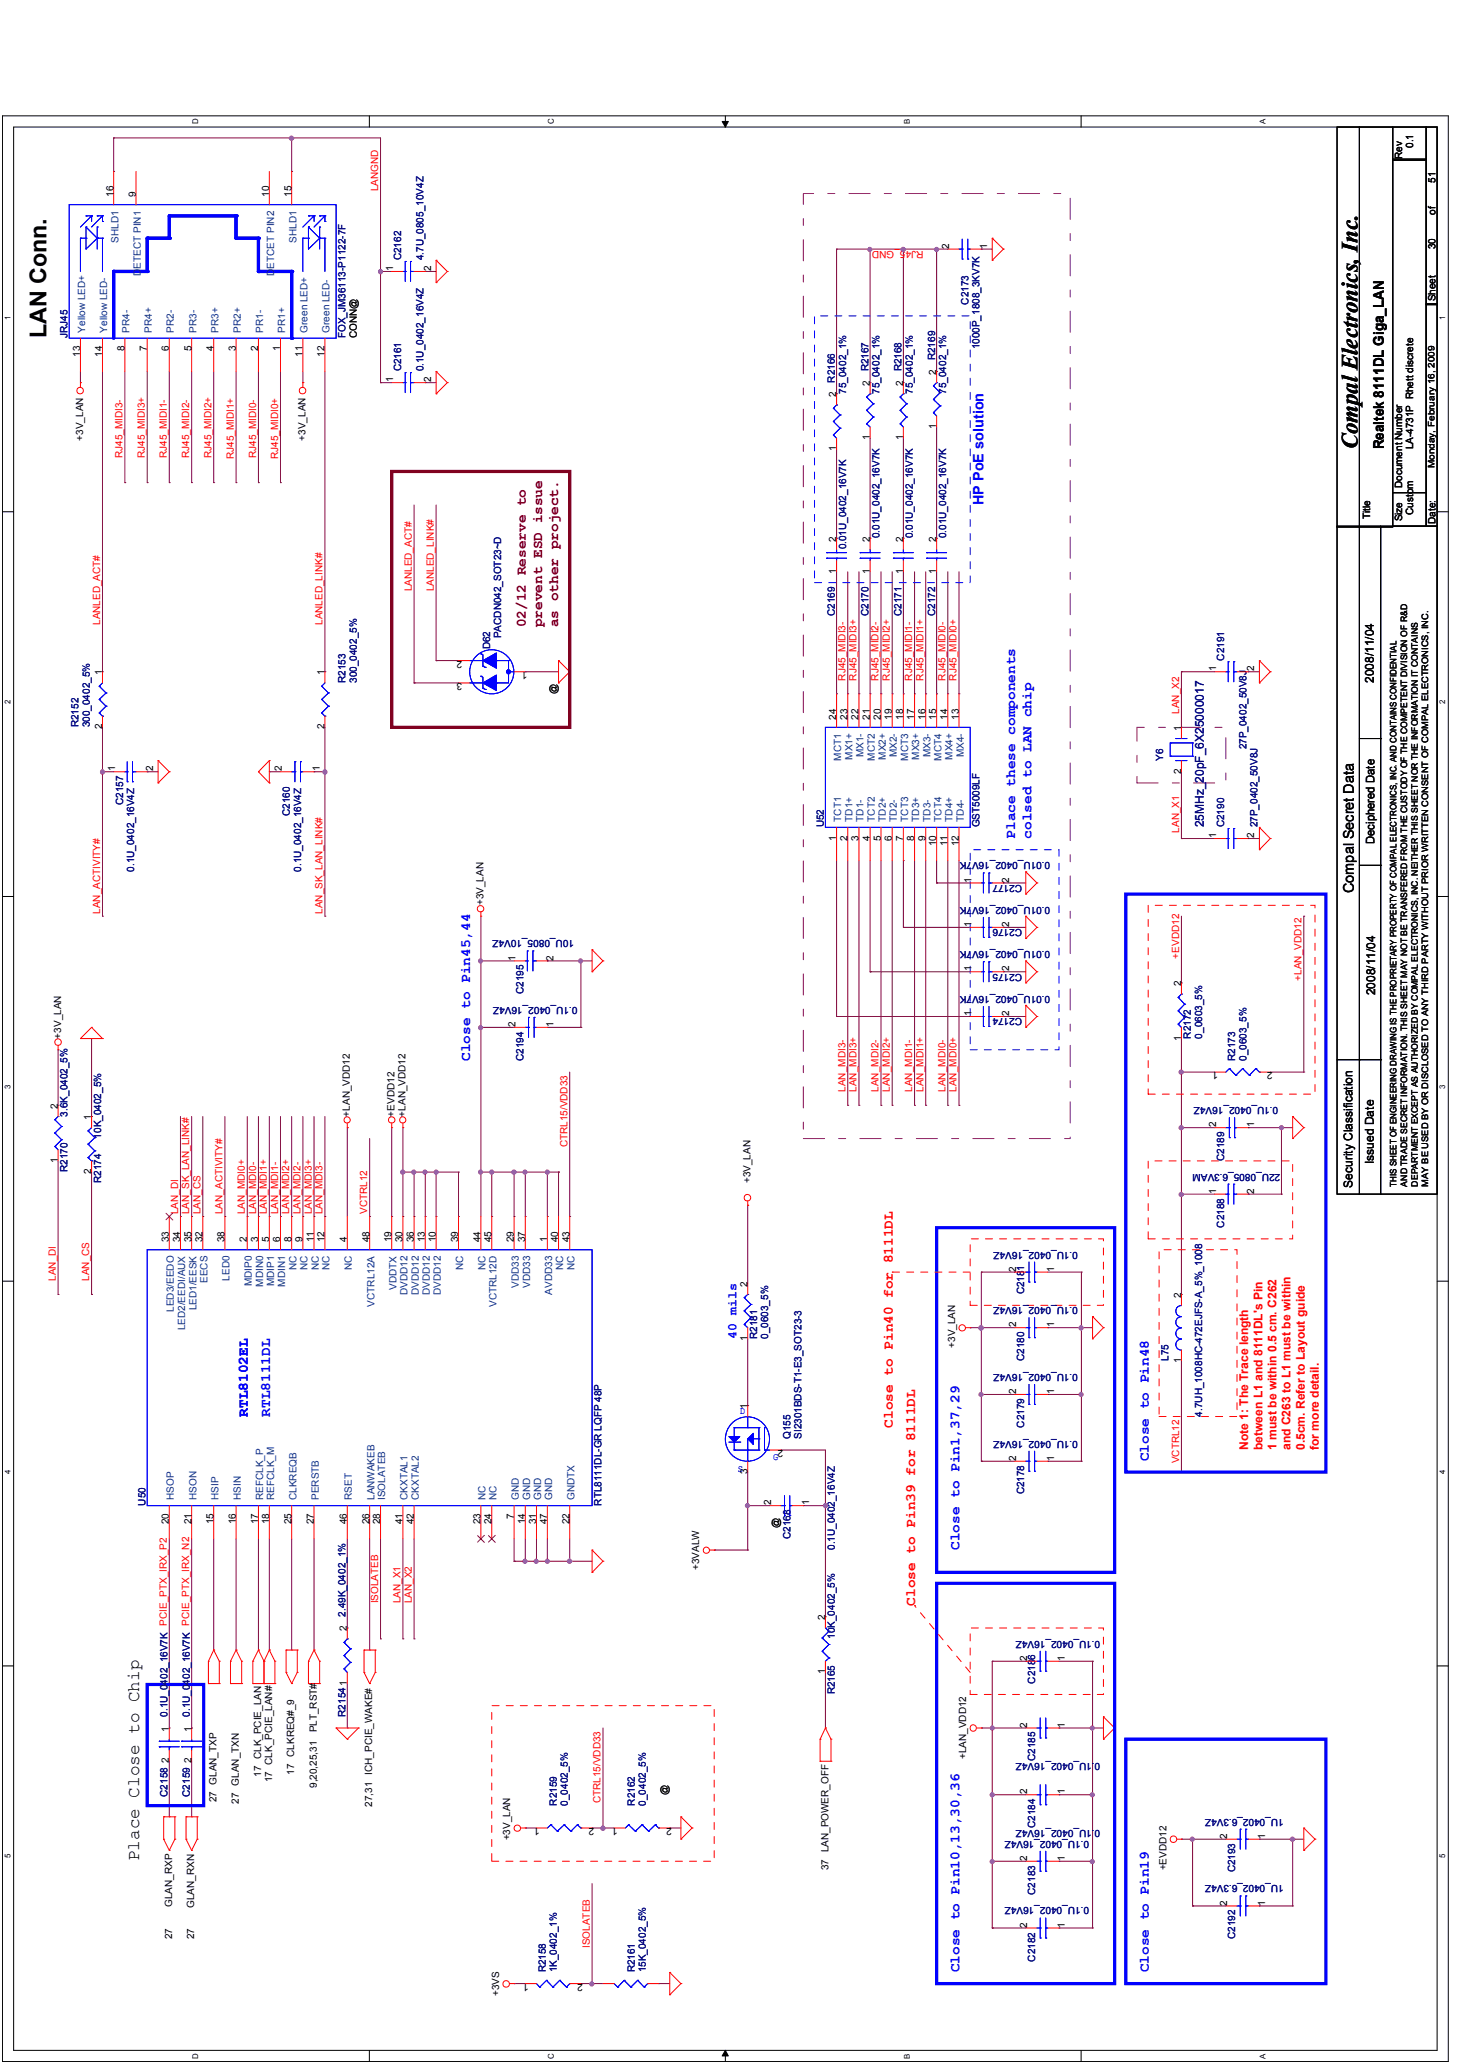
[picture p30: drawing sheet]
<svg xmlns="http://www.w3.org/2000/svg" width="210mm" height="297mm" viewBox="0 0 210 297" stroke-linecap="round" stroke-linejoin="round" font-family="sans-serif">
<defs><g id="words">
<g font-size="3.3">
<text x="6.7" y="48.7" transform="rotate(-90 6.7 48.7)">LAN Conn.</text>
<text x="195.3" y="64.7" transform="rotate(-90 195.3 64.7)">Compal Electronics, Inc.</text>
</g>
<text font-size="2.5" x="20" y="267.9" transform="rotate(-90 20 267.9)">Place Close to Chip</text>
<g font-size="2.1">
<text x="199.1" y="64.7" transform="rotate(-90 199.1 64.7)">Realtek 8111DL Giga_LAN</text>
<text x="194.8" y="128.5" transform="rotate(-90 194.8 128.5)">Compal Secret Data</text>
</g>
<g font-size="2.1" fill="#00f">
<text x="141.5" y="72.7" transform="rotate(-90 141.5 72.7)">HP PoE solution</text>
<text x="146.1" y="120.7" transform="rotate(-90 146.1 120.7)">Place these components</text>
<text x="148.4" y="120.7" transform="rotate(-90 148.4 120.7)">colsed to LAN chip</text>
<text x="67.7" y="152.7" transform="rotate(-90 67.7 152.7)">Close to Pin45,44</text>
<text x="35.7" y="203.9" transform="rotate(-90 35.7 203.9)">RTL8102EL</text>
<text x="38.9" y="203.9" transform="rotate(-90 38.9 203.9)">RTL8111DL</text>
<text x="165.3" y="210.3" transform="rotate(-90 165.3 210.3)">Close to Pin48</text>
<text x="138.1" y="223.1" transform="rotate(-90 138.1 223.1)">Close to Pin1,37,29</text>
<text x="138.1" y="283.9" transform="rotate(-90 138.1 283.9)">Close to Pin10,13,30,36</text>
<text x="165.3" y="283.9" transform="rotate(-90 165.3 283.9)">Close to Pin19</text>
</g>
<g font-size="2.1" fill="#800000">
<text x="75.7" y="90.3" transform="rotate(-90 75.7 90.3)">02/12 Reserve to</text>
<text x="78" y="90.3" transform="rotate(-90 78 90.3)">prevent ESD issue</text>
<text x="80.3" y="90.3" transform="rotate(-90 80.3 90.3)">as other project.</text>
</g>
<g font-size="2.1" fill="#f00">
<text x="128.4" y="205.5" transform="rotate(-90 128.4 205.5)">Close to Pin40 for 8111DL</text>
<text x="131.7" y="231.1" transform="rotate(-90 131.7 231.1)">Close to Pin39 for 8111DL</text>
</g>
<text font-size="1.9" fill="#00f" x="106" y="192.7" transform="rotate(-90 106 192.7)">40 mils</text>
<g font-size="1.7">
<text x="197.7" y="98.3" transform="rotate(-90 197.7 98.3)">2008/11/04</text>
<text x="197.7" y="121.5" transform="rotate(-90 197.7 121.5)">Deciphered Date</text>
<text x="197.8" y="143.2" transform="rotate(-90 197.8 143.2)">2008/11/04</text>
<text x="197.7" y="167.5" transform="rotate(-90 197.7 167.5)">Issued Date</text>
<text x="194.6" y="170.9" transform="rotate(-90 194.6 170.9)">Security Classification</text>
</g>
<text font-size="1.7" fill="#000080" x="173.2" y="119.1" transform="rotate(-90 173.2 119.1)">25MHz_20pF_6X25000017</text>
<g font-size="1.7" fill="#f00">
<text x="179.6" y="208.7" transform="rotate(-90 179.6 208.7)">Note 1: The Trace length</text>
<text x="181.6" y="208.7" transform="rotate(-90 181.6 208.7)">between L1 and 8111DL's Pin</text>
<text x="183.6" y="208.7" transform="rotate(-90 183.6 208.7)">1 must be within 0.5 cm. C262</text>
<text x="185.7" y="208.7" transform="rotate(-90 185.7 208.7)">and C263 to L1 must be within</text>
<text x="187.7" y="208.7" transform="rotate(-90 187.7 208.7)">0.5cm. Refer to Layout guide</text>
<text x="189.7" y="208.7" transform="rotate(-90 189.7 208.7)">for more detail.</text>
</g>
<g font-size="1.4">
<text x="201.7" y="22.9" transform="rotate(-90 201.7 22.9)">Rev</text>
<text x="203.3" y="21.3" transform="rotate(-90 203.3 21.3)">0.1</text>
<text x="16.3" y="28.4" transform="rotate(-90 16.3 28.4)">16</text>
<text x="19.5" y="28.4" transform="rotate(-90 19.5 28.4)">9</text>
<text x="38.7" y="28.4" transform="rotate(-90 38.7 28.4)">10</text>
<text x="41.9" y="28.4" transform="rotate(-90 41.9 28.4)">15</text>
<text x="206.5" y="26.3" transform="rotate(-90 206.5 26.3)">51</text>
<text x="136.6" y="35.8" transform="rotate(-90 136.6 35.8)">2</text>
<text x="142" y="35.8" transform="rotate(-90 142 35.8)">1</text>
<text x="206.5" y="35.8" transform="rotate(-90 206.5 35.8)">30</text>
<text x="206.5" y="30.9" transform="rotate(-90 206.5 30.9)">of</text>
<text x="56.6" y="39" transform="rotate(-90 56.6 39)">1</text>
<text x="62" y="39" transform="rotate(-90 62 39)">2</text>
<text x="206.5" y="43.4" transform="rotate(-90 206.5 43.4)">Sheet</text>
<text x="11.5" y="51.4" transform="rotate(-90 11.5 51.4)">13</text>
<text x="14.7" y="51.4" transform="rotate(-90 14.7 51.4)">14</text>
<text x="17.9" y="50.6" transform="rotate(-90 17.9 50.6)">8</text>
<text x="21.1" y="50.6" transform="rotate(-90 21.1 50.6)">7</text>
<text x="24.3" y="50.6" transform="rotate(-90 24.3 50.6)">6</text>
<text x="27.5" y="50.6" transform="rotate(-90 27.5 50.6)">5</text>
<text x="30.7" y="50.6" transform="rotate(-90 30.7 50.6)">4</text>
<text x="33.9" y="50.6" transform="rotate(-90 33.9 50.6)">3</text>
<text x="37.1" y="50.6" transform="rotate(-90 37.1 50.6)">2</text>
<text x="40.3" y="50.6" transform="rotate(-90 40.3 50.6)">1</text>
<text x="43.5" y="51.4" transform="rotate(-90 43.5 51.4)">11</text>
<text x="46.7" y="51.4" transform="rotate(-90 46.7 51.4)">12</text>
<text x="51.3" y="48.7" transform="rotate(-90 51.3 48.7)">CONN@</text>
<text x="134.7" y="54" transform="rotate(-90 134.7 54)">2</text>
<text x="56.6" y="55" transform="rotate(-90 56.6 55)">1</text>
<text x="62" y="55" transform="rotate(-90 62 55)">2</text>
<text x="120.3" y="57.2" transform="rotate(-90 120.3 57.2)">2</text>
<text x="125.1" y="55.6" transform="rotate(-90 125.1 55.6)">2</text>
<text x="129.9" y="55.6" transform="rotate(-90 129.9 55.6)">2</text>
<text x="12" y="63.4" transform="rotate(-90 12 63.4)">+3V_LAN</text>
<text x="44" y="63.4" transform="rotate(-90 44 63.4)">+3V_LAN</text>
<text x="120.3" y="65" transform="rotate(-90 120.3 65)">1</text>
<text x="125.1" y="63.4" transform="rotate(-90 125.1 63.4)">1</text>
<text x="129.9" y="63.4" transform="rotate(-90 129.9 63.4)">1</text>
<text x="134.7" y="61.8" transform="rotate(-90 134.7 61.8)">1</text>
<text x="203.3" y="64.7" transform="rotate(-90 203.3 64.7)">LA-4731P Rhett discrete</text>
<text x="201.7" y="70.3" transform="rotate(-90 201.7 70.3)">Document Number</text>
<text x="120.3" y="78" transform="rotate(-90 120.3 78)">2</text>
<text x="125.1" y="78" transform="rotate(-90 125.1 78)">2</text>
<text x="129.9" y="78" transform="rotate(-90 129.9 78)">2</text>
<text x="134.7" y="78" transform="rotate(-90 134.7 78)">2</text>
<text x="197.1" y="74.8" transform="rotate(-90 197.1 74.8)">Title</text>
<text x="201.7" y="75" transform="rotate(-90 201.7 75)">Size</text>
<text x="203.3" y="74.1" transform="rotate(-90 203.3 74.1)">Custom</text>
<text x="206.5" y="75.4" transform="rotate(-90 206.5 75.4)">Date:</text>
<text x="120.3" y="82.6" transform="rotate(-90 120.3 82.6)">1</text>
<text x="125.1" y="82.6" transform="rotate(-90 125.1 82.6)">1</text>
<text x="129.9" y="82.6" transform="rotate(-90 129.9 82.6)">1</text>
<text x="134.7" y="82.6" transform="rotate(-90 134.7 82.6)">1</text>
<text x="66.5" y="95.1" transform="rotate(-180 66.5 95.1)">2</text>
<text x="14.7" y="97.2" transform="rotate(-90 14.7 97.2)">1</text>
<text x="46.7" y="97.2" transform="rotate(-90 46.7 97.2)">1</text>
<text x="66.5" y="98.3" transform="rotate(-180 66.5 98.3)">3</text>
<text x="75.9" y="96.7" transform="rotate(-180 75.9 96.7)">1</text>
<text x="80.1" y="99.9" transform="rotate(-90 80.1 99.9)">@</text>
<text x="175" y="96.6" transform="rotate(-90 175 96.6)">1</text>
<text x="180.4" y="96.6" transform="rotate(-90 180.4 96.6)">2</text>
<text x="14.7" y="105" transform="rotate(-90 14.7 105)">2</text>
<text x="46.7" y="105" transform="rotate(-90 46.7 105)">2</text>
<text x="120.3" y="103.6" transform="rotate(-90 120.3 103.6)">24</text>
<text x="121.9" y="103.6" transform="rotate(-90 121.9 103.6)">23</text>
<text x="123.5" y="103.6" transform="rotate(-90 123.5 103.6)">22</text>
<text x="125.1" y="103.6" transform="rotate(-90 125.1 103.6)">21</text>
<text x="126.7" y="103.6" transform="rotate(-90 126.7 103.6)">20</text>
<text x="128.3" y="103.6" transform="rotate(-90 128.3 103.6)">19</text>
<text x="129.9" y="103.6" transform="rotate(-90 129.9 103.6)">18</text>
<text x="131.5" y="103.6" transform="rotate(-90 131.5 103.6)">17</text>
<text x="133.1" y="103.6" transform="rotate(-90 133.1 103.6)">16</text>
<text x="134.7" y="103.6" transform="rotate(-90 134.7 103.6)">15</text>
<text x="136.3" y="103.6" transform="rotate(-90 136.3 103.6)">14</text>
<text x="137.9" y="103.6" transform="rotate(-90 137.9 103.6)">13</text>
<text x="169.9" y="105.2" transform="rotate(-90 169.9 105.2)">1</text>
<text x="16.6" y="111" transform="rotate(-90 16.6 111)">1</text>
<text x="22" y="111" transform="rotate(-90 22 111)">2</text>
<text x="40.6" y="111" transform="rotate(-90 40.6 111)">2</text>
<text x="46" y="111" transform="rotate(-90 46 111)">1</text>
<text x="169.9" y="111.4" transform="rotate(-90 169.9 111.4)">2</text>
<text x="120.3" y="121" transform="rotate(-90 120.3 121)">1</text>
<text x="121.9" y="121" transform="rotate(-90 121.9 121)">2</text>
<text x="123.5" y="121" transform="rotate(-90 123.5 121)">3</text>
<text x="125.1" y="121" transform="rotate(-90 125.1 121)">4</text>
<text x="126.7" y="121" transform="rotate(-90 126.7 121)">5</text>
<text x="128.3" y="121" transform="rotate(-90 128.3 121)">6</text>
<text x="129.9" y="121" transform="rotate(-90 129.9 121)">7</text>
<text x="131.5" y="121" transform="rotate(-90 131.5 121)">8</text>
<text x="133.1" y="121" transform="rotate(-90 133.1 121)">9</text>
<text x="134.7" y="121.8" transform="rotate(-90 134.7 121.8)">10</text>
<text x="136.3" y="121.8" transform="rotate(-90 136.3 121.8)">11</text>
<text x="137.9" y="121.8" transform="rotate(-90 137.9 121.8)">12</text>
<text x="175" y="120.6" transform="rotate(-90 175 120.6)">1</text>
<text x="180.4" y="120.6" transform="rotate(-90 180.4 120.6)">2</text>
<text x="69.6" y="130.3" transform="rotate(-90 69.6 130.3)">+3V_LAN</text>
<text x="139.8" y="127" transform="rotate(-90 139.8 127)">1</text>
<text x="145.2" y="127" transform="rotate(-90 145.2 127)">2</text>
<text x="139.8" y="133.4" transform="rotate(-90 139.8 133.4)">1</text>
<text x="145.2" y="133.4" transform="rotate(-90 145.2 133.4)">2</text>
<text x="74.2" y="138.2" transform="rotate(-90 74.2 138.2)">1</text>
<text x="79.6" y="138.2" transform="rotate(-90 79.6 138.2)">2</text>
<text x="139.8" y="139.8" transform="rotate(-90 139.8 139.8)">1</text>
<text x="145.2" y="139.8" transform="rotate(-90 145.2 139.8)">2</text>
<text x="169.9" y="142" transform="rotate(-90 169.9 142)">2</text>
<text x="8.8" y="149.5" transform="rotate(-90 8.8 149.5)">+3V_LAN</text>
<text x="74.2" y="147.8" transform="rotate(-90 74.2 147.8)">2</text>
<text x="79.6" y="147.8" transform="rotate(-90 79.6 147.8)">1</text>
<text x="139.8" y="146.2" transform="rotate(-90 139.8 146.2)">1</text>
<text x="145.2" y="146.2" transform="rotate(-90 145.2 146.2)">2</text>
<text x="169.9" y="149.8" transform="rotate(-90 169.9 149.8)">1</text>
<text x="175.3" y="154.3" transform="rotate(-180 175.3 154.3)">1</text>
<text x="183.1" y="154.3" transform="rotate(-180 183.1 154.3)">2</text>
<text x="8.3" y="159.6" transform="rotate(-90 8.3 159.6)">2</text>
<text x="13.1" y="161.2" transform="rotate(-90 13.1 161.2)">1</text>
<text x="50.3" y="160.7" transform="rotate(-90 50.3 160.7)">+LAN_VDD12</text>
<text x="56.8" y="160.7" transform="rotate(-90 56.8 160.7)">+EVDD12</text>
<text x="58.3" y="160.7" transform="rotate(-90 58.3 160.7)">+LAN_VDD12</text>
<text x="8.3" y="167.4" transform="rotate(-90 8.3 167.4)">1</text>
<text x="175" y="162.2" transform="rotate(-90 175 162.2)">2</text>
<text x="180.4" y="162.2" transform="rotate(-90 180.4 162.2)">1</text>
<text x="13.1" y="169" transform="rotate(-90 13.1 169)">2</text>
<text x="108" y="170.3" transform="rotate(-90 108 170.3)">+3V_LAN</text>
<text x="175" y="171.8" transform="rotate(-90 175 171.8)">1</text>
<text x="180.4" y="171.8" transform="rotate(-90 180.4 171.8)">2</text>
<text x="24.3" y="178.8" transform="rotate(-90 24.3 178.8)">33</text>
<text x="25.9" y="178.8" transform="rotate(-90 25.9 178.8)">34</text>
<text x="27.5" y="178.8" transform="rotate(-90 27.5 178.8)">35</text>
<text x="29.1" y="178.8" transform="rotate(-90 29.1 178.8)">32</text>
<text x="32.3" y="178.8" transform="rotate(-90 32.3 178.8)">38</text>
<text x="35.5" y="178.8" transform="rotate(-90 35.5 178.8)">2</text>
<text x="37.1" y="178.8" transform="rotate(-90 37.1 178.8)">3</text>
<text x="38.7" y="178.8" transform="rotate(-90 38.7 178.8)">5</text>
<text x="40.3" y="178.8" transform="rotate(-90 40.3 178.8)">6</text>
<text x="41.9" y="178.8" transform="rotate(-90 41.9 178.8)">8</text>
<text x="43.5" y="178.8" transform="rotate(-90 43.5 178.8)">9</text>
<text x="45.1" y="178.8" transform="rotate(-90 45.1 178.8)">11</text>
<text x="46.7" y="178.8" transform="rotate(-90 46.7 178.8)">12</text>
<text x="49.9" y="178.8" transform="rotate(-90 49.9 178.8)">4</text>
<text x="53.1" y="178.8" transform="rotate(-90 53.1 178.8)">48</text>
<text x="56.3" y="178.8" transform="rotate(-90 56.3 178.8)">19</text>
<text x="57.9" y="178.8" transform="rotate(-90 57.9 178.8)">30</text>
<text x="59.5" y="178.8" transform="rotate(-90 59.5 178.8)">36</text>
<text x="61.1" y="178.8" transform="rotate(-90 61.1 178.8)">13</text>
<text x="62.7" y="178.8" transform="rotate(-90 62.7 178.8)">10</text>
<text x="65.9" y="178.8" transform="rotate(-90 65.9 178.8)">39</text>
<text x="69.1" y="178.8" transform="rotate(-90 69.1 178.8)">44</text>
<text x="70.7" y="178.8" transform="rotate(-90 70.7 178.8)">45</text>
<text x="73.9" y="178.8" transform="rotate(-90 73.9 178.8)">29</text>
<text x="75.5" y="178.8" transform="rotate(-90 75.5 178.8)">37</text>
<text x="78.7" y="178.8" transform="rotate(-90 78.7 178.8)">1</text>
<text x="80.3" y="178.8" transform="rotate(-90 80.3 178.8)">40</text>
<text x="81.9" y="178.8" transform="rotate(-90 81.9 178.8)">43</text>
<text x="107.5" y="185.2" transform="rotate(-90 107.5 185.2)">2</text>
<text x="146.2" y="183" transform="rotate(-90 146.2 183)">2</text>
<text x="151.6" y="183" transform="rotate(-90 151.6 183)">1</text>
<text x="146.2" y="191" transform="rotate(-90 146.2 191)">2</text>
<text x="151.6" y="191" transform="rotate(-90 151.6 191)">1</text>
<text x="169.9" y="186.8" transform="rotate(-90 169.9 186.8)">2</text>
<text x="107.5" y="193" transform="rotate(-90 107.5 193)">1</text>
<text x="137.4" y="194" transform="rotate(-90 137.4 194)">+3V_LAN</text>
<text x="169.9" y="196.2" transform="rotate(-90 169.9 196.2)">1</text>
<text x="107.5" y="202.8" transform="rotate(-90 107.5 202.8)">1</text>
<text x="146.2" y="200.6" transform="rotate(-90 146.2 200.6)">2</text>
<text x="151.6" y="200.6" transform="rotate(-90 151.6 200.6)">1</text>
<text x="112.7" y="208.7" transform="rotate(-180 112.7 208.7)">2</text>
<text x="107.5" y="212.2" transform="rotate(-90 107.5 212.2)">3</text>
<text x="146.2" y="210.2" transform="rotate(-90 146.2 210.2)">2</text>
<text x="151.6" y="210.2" transform="rotate(-90 151.6 210.2)">1</text>
<text x="24.3" y="219.4" transform="rotate(-90 24.3 219.4)">20</text>
<text x="27.5" y="219.4" transform="rotate(-90 27.5 219.4)">21</text>
<text x="30.7" y="219.4" transform="rotate(-90 30.7 219.4)">15</text>
<text x="33.9" y="219.4" transform="rotate(-90 33.9 219.4)">16</text>
<text x="37.1" y="219.4" transform="rotate(-90 37.1 219.4)">17</text>
<text x="38.7" y="219.4" transform="rotate(-90 38.7 219.4)">18</text>
<text x="41.9" y="219.4" transform="rotate(-90 41.9 219.4)">25</text>
<text x="45.1" y="219.4" transform="rotate(-90 45.1 219.4)">27</text>
<text x="49.9" y="219.4" transform="rotate(-90 49.9 219.4)">46</text>
<text x="53.1" y="219.4" transform="rotate(-90 53.1 219.4)">26</text>
<text x="54.7" y="219.4" transform="rotate(-90 54.7 219.4)">28</text>
<text x="57.9" y="219.4" transform="rotate(-90 57.9 219.4)">41</text>
<text x="59.5" y="219.4" transform="rotate(-90 59.5 219.4)">42</text>
<text x="69.1" y="219.4" transform="rotate(-90 69.1 219.4)">23</text>
<text x="70.7" y="219.4" transform="rotate(-90 70.7 219.4)">24</text>
<text x="73.9" y="218.6" transform="rotate(-90 73.9 218.6)">7</text>
<text x="75.5" y="219.4" transform="rotate(-90 75.5 219.4)">14</text>
<text x="77.1" y="219.4" transform="rotate(-90 77.1 219.4)">31</text>
<text x="78.7" y="219.4" transform="rotate(-90 78.7 219.4)">47</text>
<text x="81.9" y="219.4" transform="rotate(-90 81.9 219.4)">22</text>
<text x="111" y="216.6" transform="rotate(-90 111 216.6)">2</text>
<text x="112.1" y="219.9" transform="rotate(-90 112.1 219.9)">@</text>
<text x="116.4" y="216.6" transform="rotate(-90 116.4 216.6)">1</text>
<text x="100.6" y="226" transform="rotate(-90 100.6 226)">+3VALW</text>
<text x="118.7" y="233.2" transform="rotate(-90 118.7 233.2)">2</text>
<text x="49.9" y="234.8" transform="rotate(-90 49.9 234.8)">2</text>
<text x="147.8" y="239" transform="rotate(-90 147.8 239)">2</text>
<text x="153.2" y="239" transform="rotate(-90 153.2 239)">1</text>
<text x="49.9" y="242.6" transform="rotate(-90 49.9 242.6)">1</text>
<text x="118.7" y="241" transform="rotate(-90 118.7 241)">1</text>
<text x="24.3" y="249.2" transform="rotate(-90 24.3 249.2)">1</text>
<text x="27.5" y="249.2" transform="rotate(-90 27.5 249.2)">1</text>
<text x="45.6" y="249.3" transform="rotate(-90 45.6 249.3)">PLT_RST#</text>
<text x="147.8" y="248.6" transform="rotate(-90 147.8 248.6)">2</text>
<text x="153.2" y="248.6" transform="rotate(-90 153.2 248.6)">1</text>
<text x="24.3" y="253.8" transform="rotate(-90 24.3 253.8)">2</text>
<text x="27.5" y="253.8" transform="rotate(-90 27.5 253.8)">2</text>
<text x="37.6" y="255.7" transform="rotate(-90 37.6 255.7)">17 CLK_PCIE_LAN</text>
<text x="39.2" y="256.5" transform="rotate(-90 39.2 256.5)">17 CLK_PCIE_LAN#</text>
<text x="42.3" y="255.4" transform="rotate(-90 42.3 255.4)">17 CLKREQ#_9</text>
<text x="45.6" y="257.3" transform="rotate(-90 45.6 257.3)">9,20,25,31</text>
<text x="53.6" y="255.4" transform="rotate(-90 53.6 255.4)">ICH_PCIE_WAKE#</text>
<text x="139" y="253.2" transform="rotate(-90 139 253.2)">+LAN_VDD12</text>
<text x="31.2" y="259.4" transform="rotate(-90 31.2 259.4)">27 GLAN_TXP</text>
<text x="34.3" y="259.6" transform="rotate(-90 34.3 259.6)">27 GLAN_TXN</text>
<text x="53.6" y="260" transform="rotate(-90 53.6 260)">27,31</text>
<text x="77.6" y="263.1" transform="rotate(-180 77.6 263.1)">1</text>
<text x="85.5" y="263.1" transform="rotate(-180 85.5 263.1)">2</text>
<text x="88.9" y="263.1" transform="rotate(-180 88.9 263.1)">1</text>
<text x="96.1" y="258.3" transform="rotate(-90 96.1 258.3)">@</text>
<text x="96.7" y="263.1" transform="rotate(-180 96.7 263.1)">2</text>
<text x="147.8" y="258.3" transform="rotate(-90 147.8 258.3)">2</text>
<text x="153.2" y="258.3" transform="rotate(-90 153.2 258.3)">1</text>
<text x="73.4" y="264.9" transform="rotate(-90 73.4 264.9)">+3V_LAN</text>
<text x="119.2" y="269.2" transform="rotate(-90 119.2 269.2)">37 LAN_POWER_OFF</text>
<text x="147.8" y="267.8" transform="rotate(-90 147.8 267.8)">2</text>
<text x="153.2" y="267.8" transform="rotate(-90 153.2 267.8)">1</text>
<text x="167.8" y="269.2" transform="rotate(-90 167.8 269.2)">+EVDD12</text>
<text x="176.6" y="264.6" transform="rotate(-90 176.6 264.6)">2</text>
<text x="182" y="264.6" transform="rotate(-90 182 264.6)">1</text>
<text x="24.8" y="274.4" transform="rotate(-90 24.8 274.4)">GLAN_RXP</text>
<text x="28" y="274.6" transform="rotate(-90 28 274.6)">GLAN_RXN</text>
<text x="176.6" y="274.3" transform="rotate(-90 176.6 274.3)">2</text>
<text x="182" y="274.3" transform="rotate(-90 182 274.3)">1</text>
<text x="24.8" y="279.1" transform="rotate(-90 24.8 279.1)">27</text>
<text x="28" y="279.1" transform="rotate(-90 28 279.1)">27</text>
<text x="147.8" y="277.4" transform="rotate(-90 147.8 277.4)">2</text>
<text x="153.2" y="277.4" transform="rotate(-90 153.2 277.4)">1</text>
<text x="71.8" y="287.2" transform="rotate(-90 71.8 287.2)">+3VS</text>
<text x="76.1" y="285.5" transform="rotate(-180 76.1 285.5)">1</text>
<text x="83.9" y="285.5" transform="rotate(-180 83.9 285.5)">2</text>
</g>
<g font-size="1.4" fill="#f00">
<text x="54.4" y="27.5" transform="rotate(-90 54.4 27.5)">LANGND</text>
<text x="132.8" y="36.2" transform="rotate(-180 132.8 36.2)">RJ45_GND</text>
<text x="17.6" y="65.9" transform="rotate(-90 17.6 65.9)">RJ45_MIDI3-</text>
<text x="20.8" y="65.9" transform="rotate(-90 20.8 65.9)">RJ45_MIDI3+</text>
<text x="24" y="65.9" transform="rotate(-90 24 65.9)">RJ45_MIDI1-</text>
<text x="27.2" y="65.9" transform="rotate(-90 27.2 65.9)">RJ45_MIDI2-</text>
<text x="30.4" y="65.9" transform="rotate(-90 30.4 65.9)">RJ45_MIDI2+</text>
<text x="36.8" y="65.9" transform="rotate(-90 36.8 65.9)">RJ45_MIDI0-</text>
<text x="33.6" y="66.1" transform="rotate(-90 33.6 66.1)">RJ45_MIDI1+</text>
<text x="40" y="66.1" transform="rotate(-90 40 66.1)">RJ45_MIDI0+</text>
<text x="14.4" y="89.9" transform="rotate(-90 14.4 89.9)">LANLED_ACT#</text>
<text x="46.4" y="89.9" transform="rotate(-90 46.4 89.9)">LANLED_LINK#</text>
<text x="59.2" y="85.1" transform="rotate(-90 59.2 85.1)">LANLED_ACT#</text>
<text x="62.4" y="85.1" transform="rotate(-90 62.4 85.1)">LANLED_LINK#</text>
<text x="121.6" y="97.9" transform="rotate(-90 121.6 97.9)">RJ45_MIDI3-</text>
<text x="123.2" y="97.9" transform="rotate(-90 123.2 97.9)">RJ45_MIDI3+</text>
<text x="126.4" y="97.9" transform="rotate(-90 126.4 97.9)">RJ45_MIDI2-</text>
<text x="128" y="97.9" transform="rotate(-90 128 97.9)">RJ45_MIDI2+</text>
<text x="131.2" y="97.9" transform="rotate(-90 131.2 97.9)">RJ45_MIDI1-</text>
<text x="132.8" y="97.9" transform="rotate(-90 132.8 97.9)">RJ45_MIDI1+</text>
<text x="136" y="97.9" transform="rotate(-90 136 97.9)">RJ45_MIDI0-</text>
<text x="137.6" y="97.9" transform="rotate(-90 137.6 97.9)">RJ45_MIDI0+</text>
<text x="169.6" y="102.7" transform="rotate(-90 169.6 102.7)">LAN_X2</text>
<text x="169.6" y="119.8" transform="rotate(-90 169.6 119.8)">LAN_X1</text>
<text x="14.4" y="131.5" transform="rotate(-90 14.4 131.5)">LAN_ACTIVITY#</text>
<text x="46.4" y="131.5" transform="rotate(-90 46.4 131.5)">LAN_SK_LAN_LINK#</text>
<text x="169.6" y="137.9" transform="rotate(-90 169.6 137.9)">+EVDD12</text>
<text x="187.2" y="141.1" transform="rotate(-90 187.2 141.1)">+LAN_VDD12</text>
<text x="121.6" y="157.1" transform="rotate(-90 121.6 157.1)">LAN_MDI3-</text>
<text x="123.2" y="157.1" transform="rotate(-90 123.2 157.1)">LAN_MDI3+</text>
<text x="126.4" y="157.1" transform="rotate(-90 126.4 157.1)">LAN_MDI2-</text>
<text x="128" y="157.1" transform="rotate(-90 128 157.1)">LAN_MDI2+</text>
<text x="131.2" y="157.1" transform="rotate(-90 131.2 157.1)">LAN_MDI1-</text>
<text x="132.8" y="157.1" transform="rotate(-90 132.8 157.1)">LAN_MDI1+</text>
<text x="136" y="157.1" transform="rotate(-90 136 157.1)">LAN_MDI0-</text>
<text x="137.6" y="157.1" transform="rotate(-90 137.6 157.1)">LAN_MDI0+</text>
<text x="81.6" y="165.1" transform="rotate(-90 81.6 165.1)">CTRL15/VDD33</text>
<text x="25.6" y="174.7" transform="rotate(-90 25.6 174.7)">LAN_DI</text>
<text x="27.2" y="174.7" transform="rotate(-90 27.2 174.7)">LAN_SK_LAN_LINK#</text>
<text x="28.8" y="174.7" transform="rotate(-90 28.8 174.7)">LAN_CS</text>
<text x="32" y="174.7" transform="rotate(-90 32 174.7)">LAN_ACTIVITY#</text>
<text x="35.2" y="174.7" transform="rotate(-90 35.2 174.7)">LAN_MDI0+</text>
<text x="36.8" y="174.7" transform="rotate(-90 36.8 174.7)">LAN_MDI0-</text>
<text x="38.4" y="174.7" transform="rotate(-90 38.4 174.7)">LAN_MDI1+</text>
<text x="40" y="174.7" transform="rotate(-90 40 174.7)">LAN_MDI1-</text>
<text x="41.6" y="174.7" transform="rotate(-90 41.6 174.7)">LAN_MDI2+</text>
<text x="43.2" y="174.7" transform="rotate(-90 43.2 174.7)">LAN_MDI2-</text>
<text x="44.8" y="174.7" transform="rotate(-90 44.8 174.7)">LAN_MDI3+</text>
<text x="46.4" y="174.7" transform="rotate(-90 46.4 174.7)">LAN_MDI3-</text>
<text x="52.8" y="174.7" transform="rotate(-90 52.8 174.7)">VCTRL12</text>
<text x="8" y="184.3" transform="rotate(-90 8 184.3)">LAN_DI</text>
<text x="12.8" y="184.3" transform="rotate(-90 12.8 184.3)">LAN_CS</text>
<text x="169.6" y="210.6" transform="rotate(-90 169.6 210.6)">VCTRL12</text>
<text x="54.4" y="230.7" transform="rotate(-90 54.4 230.7)">ISOLATEB</text>
<text x="57.6" y="230.7" transform="rotate(-90 57.6 230.7)">LAN_X1</text>
<text x="59.2" y="230.7" transform="rotate(-90 59.2 230.7)">LAN_X2</text>
<text x="86.4" y="259.5" transform="rotate(-90 86.4 259.5)">CTRL15/VDD33</text>
<text x="84.8" y="280.3" transform="rotate(-90 84.8 280.3)">ISOLATEB</text>
</g>
<g font-size="1.4" fill="#004080">
<text x="17" y="35" transform="rotate(-90 17 35)">SHLD1</text>
<text x="42.6" y="35" transform="rotate(-90 42.6 35)">SHLD1</text>
<text x="20.2" y="39.7" transform="rotate(-90 20.2 39.7)">DETECT PIN1</text>
<text x="39.4" y="39.7" transform="rotate(-90 39.4 39.7)">DETCET PIN2</text>
<text x="12.2" y="47.9" transform="rotate(-90 12.2 47.9)">Yellow LED+</text>
<text x="15.4" y="47.9" transform="rotate(-90 15.4 47.9)">Yellow LED-</text>
<text x="18.6" y="47.9" transform="rotate(-90 18.6 47.9)">PR4-</text>
<text x="21.9" y="47.9" transform="rotate(-90 21.9 47.9)">PR4+</text>
<text x="25" y="47.9" transform="rotate(-90 25 47.9)">PR2-</text>
<text x="28.2" y="47.9" transform="rotate(-90 28.2 47.9)">PR3-</text>
<text x="31.4" y="47.9" transform="rotate(-90 31.4 47.9)">PR3+</text>
<text x="34.6" y="47.9" transform="rotate(-90 34.6 47.9)">PR2+</text>
<text x="37.9" y="47.9" transform="rotate(-90 37.9 47.9)">PR1-</text>
<text x="41" y="47.9" transform="rotate(-90 41 47.9)">PR1+</text>
<text x="44.2" y="47.9" transform="rotate(-90 44.2 47.9)">Green LED+</text>
<text x="47.4" y="47.9" transform="rotate(-90 47.4 47.9)">Green LED-</text>
<text x="121" y="109.5" transform="rotate(-90 121 109.5)">MCT1</text>
<text x="122.6" y="109.3" transform="rotate(-90 122.6 109.3)">MX1+</text>
<text x="124.3" y="109" transform="rotate(-90 124.3 109)">MX1-</text>
<text x="125.9" y="109.5" transform="rotate(-90 125.9 109.5)">MCT2</text>
<text x="127.4" y="109.3" transform="rotate(-90 127.4 109.3)">MX2+</text>
<text x="129" y="109" transform="rotate(-90 129 109)">MX2-</text>
<text x="130.6" y="109.5" transform="rotate(-90 130.6 109.5)">MCT3</text>
<text x="132.3" y="109.3" transform="rotate(-90 132.3 109.3)">MX3+</text>
<text x="133.9" y="109" transform="rotate(-90 133.9 109)">MX3-</text>
<text x="135.4" y="109.5" transform="rotate(-90 135.4 109.5)">MCT4</text>
<text x="137" y="109.3" transform="rotate(-90 137 109.3)">MX4+</text>
<text x="138.6" y="109" transform="rotate(-90 138.6 109)">MX4-</text>
<text x="121" y="118.3" transform="rotate(-90 121 118.3)">TCT1</text>
<text x="122.6" y="118.3" transform="rotate(-90 122.6 118.3)">TD1+</text>
<text x="124.3" y="118.3" transform="rotate(-90 124.3 118.3)">TD1-</text>
<text x="125.9" y="118.3" transform="rotate(-90 125.9 118.3)">TCT2</text>
<text x="127.4" y="118.3" transform="rotate(-90 127.4 118.3)">TD2+</text>
<text x="129" y="118.3" transform="rotate(-90 129 118.3)">TD2-</text>
<text x="130.6" y="118.3" transform="rotate(-90 130.6 118.3)">TCT3</text>
<text x="132.3" y="118.3" transform="rotate(-90 132.3 118.3)">TD3+</text>
<text x="133.9" y="118.3" transform="rotate(-90 133.9 118.3)">TD3-</text>
<text x="135.4" y="118.3" transform="rotate(-90 135.4 118.3)">TCT4</text>
<text x="137" y="118.3" transform="rotate(-90 137 118.3)">TD4+</text>
<text x="138.6" y="118.3" transform="rotate(-90 138.6 118.3)">TD4-</text>
<text x="29.9" y="184.6" transform="rotate(-90 29.9 184.6)">EECS</text>
<text x="33" y="184.3" transform="rotate(-90 33 184.3)">LED0</text>
<text x="36.2" y="185.1" transform="rotate(-90 36.2 185.1)">MDIP0</text>
<text x="37.9" y="185.2" transform="rotate(-90 37.9 185.2)">MDIN0</text>
<text x="39.4" y="185.1" transform="rotate(-90 39.4 185.1)">MDIP1</text>
<text x="41" y="185.2" transform="rotate(-90 41 185.2)">MDIN1</text>
<text x="42.6" y="182.8" transform="rotate(-90 42.6 182.8)">NC</text>
<text x="44.2" y="182.8" transform="rotate(-90 44.2 182.8)">NC</text>
<text x="45.9" y="182.8" transform="rotate(-90 45.9 182.8)">NC</text>
<text x="47.4" y="182.8" transform="rotate(-90 47.4 182.8)">NC</text>
<text x="50.6" y="182.8" transform="rotate(-90 50.6 182.8)">NC</text>
<text x="57" y="185.6" transform="rotate(-90 57 185.6)">VDDTX</text>
<text x="66.6" y="182.8" transform="rotate(-90 66.6 182.8)">NC</text>
<text x="69.9" y="182.8" transform="rotate(-90 69.9 182.8)">NC</text>
<text x="74.6" y="185.4" transform="rotate(-90 74.6 185.4)">VDD33</text>
<text x="76.3" y="185.4" transform="rotate(-90 76.3 185.4)">VDD33</text>
<text x="81" y="182.8" transform="rotate(-90 81 182.8)">NC</text>
<text x="82.6" y="182.8" transform="rotate(-90 82.6 182.8)">NC</text>
<text x="25" y="188.8" transform="rotate(-90 25 188.8)">LED3/EEDO</text>
<text x="26.6" y="191.5" transform="rotate(-90 26.6 191.5)">LED2/EEDI/AUX</text>
<text x="28.2" y="188.6" transform="rotate(-90 28.2 188.6)">LED1/EESK</text>
<text x="53.9" y="188" transform="rotate(-90 53.9 188)">VCTRL12A</text>
<text x="58.6" y="186.4" transform="rotate(-90 58.6 186.4)">DVDD12</text>
<text x="60.2" y="186.4" transform="rotate(-90 60.2 186.4)">DVDD12</text>
<text x="61.9" y="186.4" transform="rotate(-90 61.9 186.4)">DVDD12</text>
<text x="63.4" y="186.4" transform="rotate(-90 63.4 186.4)">DVDD12</text>
<text x="71.4" y="188.1" transform="rotate(-90 71.4 188.1)">VCTRL12D</text>
<text x="79.4" y="186.3" transform="rotate(-90 79.4 186.3)">AVDD33</text>
<text x="25" y="215.9" transform="rotate(-90 25 215.9)">HSOP</text>
<text x="28.2" y="215.9" transform="rotate(-90 28.2 215.9)">HSON</text>
<text x="31.4" y="215.9" transform="rotate(-90 31.4 215.9)">HSIP</text>
<text x="34.6" y="215.9" transform="rotate(-90 34.6 215.9)">HSIN</text>
<text x="37.9" y="215.9" transform="rotate(-90 37.9 215.9)">REFCLK_P</text>
<text x="39.4" y="215.9" transform="rotate(-90 39.4 215.9)">REFCLK_M</text>
<text x="42.6" y="215.9" transform="rotate(-90 42.6 215.9)">CLKREQB</text>
<text x="45.9" y="215.9" transform="rotate(-90 45.9 215.9)">PERSTB</text>
<text x="50.6" y="215.9" transform="rotate(-90 50.6 215.9)">RSET</text>
<text x="53.9" y="215.9" transform="rotate(-90 53.9 215.9)">LANWAKEB</text>
<text x="55.4" y="215.9" transform="rotate(-90 55.4 215.9)">ISOLATEB</text>
<text x="58.6" y="215.9" transform="rotate(-90 58.6 215.9)">CKXTAL1</text>
<text x="60.2" y="215.9" transform="rotate(-90 60.2 215.9)">CKXTAL2</text>
<text x="69.9" y="215.9" transform="rotate(-90 69.9 215.9)">NC</text>
<text x="71.4" y="215.9" transform="rotate(-90 71.4 215.9)">NC</text>
<text x="74.6" y="215.9" transform="rotate(-90 74.6 215.9)">GND</text>
<text x="76.3" y="215.9" transform="rotate(-90 76.3 215.9)">GND</text>
<text x="77.9" y="215.9" transform="rotate(-90 77.9 215.9)">GND</text>
<text x="79.4" y="215.9" transform="rotate(-90 79.4 215.9)">GND</text>
<text x="82.6" y="215.9" transform="rotate(-90 82.6 215.9)">GNDTX</text>
</g>
<g font-size="1.4" fill="#000080">
<text x="57.7" y="37.5" transform="rotate(-90 57.7 37.5)">C2162</text>
<text x="60.9" y="37.5" transform="rotate(-90 60.9 37.5)">4.7U_0805_10V4Z</text>
<text x="139.3" y="43.9" transform="rotate(-90 139.3 43.9)">C2173</text>
<text x="9.7" y="48.7" transform="rotate(-90 9.7 48.7)">JRJ45</text>
<text x="49.7" y="48.7" transform="rotate(-90 49.7 48.7)">FOX_JM36113-P1122-7F</text>
<text x="57.7" y="53.5" transform="rotate(-90 57.7 53.5)">C2161</text>
<text x="60.9" y="53.5" transform="rotate(-90 60.9 53.5)">0.1U_0402_16V4Z</text>
<text x="124.9" y="53.5" transform="rotate(-90 124.9 53.5)">R2167</text>
<text x="129.7" y="53.5" transform="rotate(-90 129.7 53.5)">R2168</text>
<text x="134.5" y="51.9" transform="rotate(-90 134.5 51.9)">R2169</text>
<text x="140.9" y="50.3" transform="rotate(-90 140.9 50.3)">1000P_1808_3KV7K</text>
<text x="120.1" y="55.1" transform="rotate(-90 120.1 55.1)">R2166</text>
<text x="121.7" y="56.7" transform="rotate(-90 121.7 56.7)">75_0402_1%</text>
<text x="126.5" y="56.7" transform="rotate(-90 126.5 56.7)">75_0402_1%</text>
<text x="131.3" y="56.7" transform="rotate(-90 131.3 56.7)">75_0402_1%</text>
<text x="136.1" y="56.7" transform="rotate(-90 136.1 56.7)">75_0402_1%</text>
<text x="126.5" y="77.5" transform="rotate(-90 126.5 77.5)">0.01U_0402_16V7K</text>
<text x="131.3" y="77.5" transform="rotate(-90 131.3 77.5)">0.01U_0402_16V7K</text>
<text x="136.1" y="77.5" transform="rotate(-90 136.1 77.5)">0.01U_0402_16V7K</text>
<text x="121.7" y="79.1" transform="rotate(-90 121.7 79.1)">0.01U_0402_16V7K</text>
<text x="120.1" y="88.7" transform="rotate(-90 120.1 88.7)">C2169</text>
<text x="124.9" y="88.7" transform="rotate(-90 124.9 88.7)">C2170</text>
<text x="129.7" y="88.7" transform="rotate(-90 129.7 88.7)">C2171</text>
<text x="134.5" y="88.7" transform="rotate(-90 134.5 88.7)">C2172</text>
<text x="70.5" y="93.5" transform="rotate(-90 70.5 93.5)">D62</text>
<text x="72.1" y="91.9" transform="rotate(-90 72.1 91.9)">PACDN042_SOT23~D</text>
<text x="176.1" y="95.1" transform="rotate(-90 176.1 95.1)">C2191</text>
<text x="49.7" y="98.3" transform="rotate(-90 49.7 98.3)">R2153</text>
<text x="51.3" y="98.3" transform="rotate(-90 51.3 98.3)">300_0402_5%</text>
<text x="11.3" y="104.7" transform="rotate(-90 11.3 104.7)">R2152</text>
<text x="12.9" y="104.7" transform="rotate(-90 12.9 104.7)">300_0402_5%</text>
<text x="179.3" y="107.9" transform="rotate(-90 179.3 107.9)">27P_0402_50V8J</text>
<text x="167.3" y="109.5" transform="rotate(-90 167.3 109.5)">Y6</text>
<text x="17.7" y="115.9" transform="rotate(-90 17.7 115.9)">C2157</text>
<text x="41.7" y="117.5" transform="rotate(-90 41.7 117.5)">C2160</text>
<text x="118.5" y="119.1" transform="rotate(-90 118.5 119.1)">U52</text>
<text x="140.9" y="119.1" transform="rotate(-90 140.9 119.1)">GST5009LF</text>
<text x="176.1" y="119.1" transform="rotate(-90 176.1 119.1)">C2190</text>
<text x="180.9" y="119.1" transform="rotate(-90 180.9 119.1)">27P_0402_50V8J</text>
<text x="19.3" y="125.5" transform="rotate(-90 19.3 125.5)">0.1U_0402_16V4Z</text>
<text x="43.3" y="125.5" transform="rotate(-90 43.3 125.5)">0.1U_0402_16V4Z</text>
<text x="151.1" y="124.1" transform="rotate(-180 151.1 124.1)">0.01U_0402_16V7K</text>
<text x="147.1" y="127.3" transform="rotate(-180 147.1 127.3)">C2177</text>
<text x="151.1" y="130.5" transform="rotate(-180 151.1 130.5)">0.01U_0402_16V7K</text>
<text x="82.6" y="135.3" transform="rotate(-180 82.6 135.3)">10U_0805_10V4Z</text>
<text x="147.1" y="133.7" transform="rotate(-180 147.1 133.7)">C2176</text>
<text x="151.1" y="136.9" transform="rotate(-180 151.1 136.9)">0.01U_0402_16V7K</text>
<text x="75.3" y="143.1" transform="rotate(-90 75.3 143.1)">C2195</text>
<text x="147.1" y="140.1" transform="rotate(-180 147.1 140.1)">C2175</text>
<text x="151.1" y="143.3" transform="rotate(-180 151.1 143.3)">0.01U_0402_16V7K</text>
<text x="83.1" y="144.9" transform="rotate(-180 83.1 144.9)">0.1U_0402_16V4Z</text>
<text x="147.1" y="146.5" transform="rotate(-180 147.1 146.5)">C2174</text>
<text x="171.3" y="149.5" transform="rotate(-90 171.3 149.5)">R2172</text>
<text x="172.9" y="149.5" transform="rotate(-90 172.9 149.5)">0_0603_5%</text>
<text x="75.3" y="152.7" transform="rotate(-90 75.3 152.7)">C2194</text>
<text x="177.7" y="152.7" transform="rotate(-90 177.7 152.7)">R2173</text>
<text x="179.3" y="152.7" transform="rotate(-90 179.3 152.7)">0_0603_5%</text>
<text x="9.7" y="160.7" transform="rotate(-90 9.7 160.7)">3.6K_0402_5%</text>
<text x="183.9" y="159.3" transform="rotate(-180 183.9 159.3)">0.1U_0402_16V4Z</text>
<text x="14.5" y="163.9" transform="rotate(-90 14.5 163.9)">10K_0402_5%</text>
<text x="176.1" y="167.1" transform="rotate(-90 176.1 167.1)">C2189</text>
<text x="9.7" y="168.7" transform="rotate(-90 9.7 168.7)">R2170</text>
<text x="14.5" y="170.3" transform="rotate(-90 14.5 170.3)">R2174</text>
<text x="184.2" y="168.9" transform="rotate(-180 184.2 168.9)">22U_0805_6.3VAM</text>
<text x="176.1" y="176.7" transform="rotate(-90 176.1 176.7)">C2188</text>
<text x="155.1" y="180.1" transform="rotate(-180 155.1 180.1)">0.1U_0402_16V4Z</text>
<text x="147.3" y="186.3" transform="rotate(-90 147.3 186.3)">C2181</text>
<text x="155.1" y="188.1" transform="rotate(-180 155.1 188.1)">0.1U_0402_16V4Z</text>
<text x="108.9" y="192.7" transform="rotate(-90 108.9 192.7)">R2181</text>
<text x="110.5" y="192.7" transform="rotate(-90 110.5 192.7)">0_0603_5%</text>
<text x="147.3" y="195.9" transform="rotate(-90 147.3 195.9)">C2180</text>
<text x="155.1" y="197.7" transform="rotate(-180 155.1 197.7)">0.1U_0402_16V4Z</text>
<text x="168.1" y="195.9" transform="rotate(-90 168.1 195.9)">L75</text>
<text x="172.9" y="203.9" transform="rotate(-90 172.9 203.9)">4.7UH_1008HC-472EJFS-A_5%_1008</text>
<text x="113.7" y="207.1" transform="rotate(-90 113.7 207.1)">Q155</text>
<text x="115.3" y="207.1" transform="rotate(-90 115.3 207.1)">SI2301BDS-T1-E3_SOT23-3</text>
<text x="147.3" y="205.5" transform="rotate(-90 147.3 205.5)">C2179</text>
<text x="155.1" y="207.3" transform="rotate(-180 155.1 207.3)">0.1U_0402_16V4Z</text>
<text x="147.3" y="215.1" transform="rotate(-90 147.3 215.1)">C2178</text>
<text x="20.9" y="216.7" transform="rotate(-90 20.9 216.7)">U50</text>
<text x="86.5" y="216.7" transform="rotate(-90 86.5 216.7)">RTL8111DL-GR LQFP 48P</text>
<text x="113.7" y="221.5" transform="rotate(-90 113.7 221.5)">C2168</text>
<text x="120.1" y="223.1" transform="rotate(-90 120.1 223.1)">0.1U_0402_16V4Z</text>
<text x="49.7" y="232.7" transform="rotate(-90 49.7 232.7)">2.49K_0402_1%</text>
<text x="120.1" y="235.9" transform="rotate(-90 120.1 235.9)">10K_0402_5%</text>
<text x="158.3" y="236.1" transform="rotate(-180 158.3 236.1)">0.1U_0402_16V4Z</text>
<text x="120.1" y="243.9" transform="rotate(-90 120.1 243.9)">R2165</text>
<text x="148.9" y="242.3" transform="rotate(-90 148.9 242.3)">C2186</text>
<text x="24.1" y="247.1" transform="rotate(-90 24.1 247.1)">0.1U_0402_16V7K PCIE_PTX_IRX_P2</text>
<text x="27.3" y="247.1" transform="rotate(-90 27.3 247.1)">0.1U_0402_16V7K PCIE_PTX_IRX_N2</text>
<text x="49.7" y="247.1" transform="rotate(-90 49.7 247.1)">R2154</text>
<text x="148.9" y="253.5" transform="rotate(-90 148.9 253.5)">C2185</text>
<text x="158.3" y="253.7" transform="rotate(-180 158.3 253.7)">0.1U_0402_16V4Z</text>
<text x="24.1" y="258.6" transform="rotate(-90 24.1 258.6)">C2158</text>
<text x="27.3" y="258.6" transform="rotate(-90 27.3 258.6)">C2159</text>
<text x="80.1" y="259.9" transform="rotate(-90 80.1 259.9)">R2159</text>
<text x="81.7" y="259.9" transform="rotate(-90 81.7 259.9)">0_0402_5%</text>
<text x="91.3" y="259.9" transform="rotate(-90 91.3 259.9)">R2162</text>
<text x="92.9" y="259.9" transform="rotate(-90 92.9 259.9)">0_0402_5%</text>
<text x="148.9" y="263.1" transform="rotate(-90 148.9 263.1)">C2184</text>
<text x="158.3" y="263.3" transform="rotate(-180 158.3 263.3)">0.1U_0402_16V4Z</text>
<text x="184.7" y="261.7" transform="rotate(-180 184.7 261.7)">1U_0402_6.3V4Z</text>
<text x="156.7" y="264.9" transform="rotate(-180 156.7 264.9)">0.1U_0402_16V4Z</text>
<text x="177.7" y="269.5" transform="rotate(-90 177.7 269.5)">C2193</text>
<text x="148.9" y="272.7" transform="rotate(-90 148.9 272.7)">C2183</text>
<text x="156.7" y="274.5" transform="rotate(-180 156.7 274.5)">0.1U_0402_16V4Z</text>
<text x="184.7" y="271.3" transform="rotate(-180 184.7 271.3)">1U_0402_6.3V4Z</text>
<text x="177.7" y="279.1" transform="rotate(-90 177.7 279.1)">C2192</text>
<text x="78.5" y="283.9" transform="rotate(-90 78.5 283.9)">R2158</text>
<text x="80.1" y="283.9" transform="rotate(-90 80.1 283.9)">1K_0402_1%</text>
<text x="91.3" y="283.9" transform="rotate(-90 91.3 283.9)">R2161</text>
<text x="92.9" y="283.9" transform="rotate(-90 92.9 283.9)">15K_0402_5%</text>
<text x="148.9" y="282.3" transform="rotate(-90 148.9 282.3)">C2182</text>
</g>
<g font-size="1.4" fill="#00f">
<text x="106.4" y="203.5">D</text>
<text x="106.1" y="211.8">S</text>
<text x="111.3" y="210.1">G</text>
</g>
<g font-size="1.3">
<text x="206.4" y="67.4" transform="rotate(-90 206.4 67.4)">Monday, February 16, 2009</text>
<text x="200.9" y="170.8" transform="rotate(-90 200.9 170.8)">THIS SHEET OF ENGINEERING DRAWING IS THE PROPRIETARY PROPERTY OF COMPAL ELECTRONICS, INC. AND CONTAINS CONFIDENTIAL</text>
<text x="202.4" y="170.8" transform="rotate(-90 202.4 170.8)">AND TRADE SECRET INFORMATION. THIS SHEET MAY NOT BE TRANSFERED FROM THE CUSTODY OF THE COMPETENT DIVISION OF R&amp;D</text>
<text x="204" y="170.8" transform="rotate(-90 204 170.8)">DEPARTMENT EXCEPT AS AUTHORIZED BY COMPAL ELECTRONICS, INC. NEITHER THIS SHEET NOR THE INFORMATION IT CONTAINS</text>
<text x="205.5" y="170.8" transform="rotate(-90 205.5 170.8)">MAY BE USED BY OR DISCLOSED TO ANY THIRD PARTY WITHOUT PRIOR WRITTEN CONSENT OF COMPAL ELECTRONICS, INC.</text>
</g>
<g font-size="1.1">
<text x="28.5" y="17.9" transform="rotate(-90 28.5 17.9)">D</text>
<text x="79.7" y="17.9" transform="rotate(-90 79.7 17.9)">C</text>
<text x="130.9" y="17.9" transform="rotate(-90 130.9 17.9)">B</text>
<text x="182.1" y="17.9" transform="rotate(-90 182.1 17.9)">A</text>
<text x="1.5" y="46" transform="rotate(-90 1.5 46)">1</text>
<text x="207.9" y="46" transform="rotate(-90 207.9 46)">1</text>
<text x="1.5" y="101.4" transform="rotate(-90 1.5 101.4)">2</text>
<text x="207.9" y="101.4" transform="rotate(-90 207.9 101.4)">2</text>
<text x="1.5" y="156.7" transform="rotate(-90 1.5 156.7)">3</text>
<text x="207.9" y="156.7" transform="rotate(-90 207.9 156.7)">3</text>
<text x="1.5" y="212.1" transform="rotate(-90 1.5 212.1)">4</text>
<text x="207.9" y="212.1" transform="rotate(-90 207.9 212.1)">4</text>
<text x="1.5" y="267.4" transform="rotate(-90 1.5 267.4)">5</text>
<text x="207.9" y="267.4" transform="rotate(-90 207.9 267.4)">5</text>
<text x="28.5" y="296.3" transform="rotate(-90 28.5 296.3)">D</text>
<text x="79.7" y="296.3" transform="rotate(-90 79.7 296.3)">C</text>
<text x="130.9" y="296.3" transform="rotate(-90 130.9 296.3)">B</text>
<text x="182.1" y="296.3" transform="rotate(-90 182.1 296.3)">A</text>
</g>
</g></defs>
<path d="M.4 16.7h208v280h-208zM2 18.3h204.8v276.8h-204.8z" fill="none" stroke="#000" stroke-width=".14"/>
<g fill="#fff">
<path d="M.5 266.8h1.2v.6h-1.2z"/>
<path d="M206.9 266.8h1.2v.6h-1.2z"/>
</g>
<path d="M.4 239.8h1.6M206.8 239.8h1.6" fill="none" stroke="#000" stroke-width=".14"/>
<g fill="#fff">
<path d="M.5 211.5h1.2v.6h-1.2z"/>
<path d="M206.9 211.5h1.2v.6h-1.2z"/>
</g>
<path d="M.4 184.4h1.6M206.8 184.4h1.6" fill="none" stroke="#000" stroke-width=".14"/>
<g fill="#fff">
<path d="M.5 156.2h1.2v.5h-1.2z"/>
<path d="M206.9 156.2h1.2v.5h-1.2z"/>
</g>
<path d="M.4 129h1.6M206.8 129h1.6" fill="none" stroke="#000" stroke-width=".14"/>
<g fill="#fff">
<path d="M.5 100.8h1.2v.6h-1.2z"/>
<path d="M206.9 100.8h1.2v.6h-1.2z"/>
</g>
<path d="M.4 73.7h1.6M206.8 73.7h1.6" fill="none" stroke="#000" stroke-width=".14"/>
<g fill="#fff">
<path d="M.5 45.4h1.2v.6h-1.2z"/>
<path d="M206.9 45.4h1.2v.6h-1.2z"/>
<path d="M27.5 295.5h1.2v.8h-1.2z"/>
<path d="M27.5 17.1h1.2v.8h-1.2z"/>
<path d="M78.7 295.5h1.2v.8h-1.2z"/>
<path d="M78.7 17.1h1.2v.8h-1.2z"/>
</g>
<path d="M53.1 16.7v1.6M53.1 295.1v1.6" fill="none" stroke="#000" stroke-width=".14"/>
<g fill="#fff">
<path d="M129.9 295.5h1.2v.8h-1.2z"/>
<path d="M129.9 17.1h1.2v.8h-1.2z"/>
</g>
<path d="M103.9 17.5h.9l-.4 .8zM104.4 16.7v1.6M104.4 295.1l.4 .8h-.9zM104.4 295.1v1.6" fill="none" stroke="#000" stroke-width=".14"/>
<path d="M103.9 17.5h.9l-.4 .8zM104.4 295.1l.4 .8h-.9z" fill="#000"/>
<g fill="#fff">
<path d="M181.1 295.5h1.2v.8h-1.2z"/>
<path d="M181.1 17.1h1.2v.8h-1.2z"/>
</g>
<path d="M155.5 16.7v1.6M155.5 295.1v1.6" fill="none" stroke="#000" stroke-width=".14"/>
<g fill="none" stroke="#800040" stroke-width=".14">
<path d="M120.4 35.8h.1M120.4 35.8v20.9M120.4 35.8h9.6v19.3M125.2 35.8h.1M125.2 35.8v19.3M120.4 56.7h.1M125.2 55.1h.1M130 55.1h.1M120.4 77.5h.1M120.4 64.7v12.8M125.2 77.5h.1M125.2 63.1v14.4"/>
<path d="M130 77.5h.1M130 63.1v14.4M134.7 77.5h.1M134.7 61.5v16M120.4 99.9h.1M120.4 82.3v17.6M122 99.9h.1M122 82.3v17.6M123.6 99.9h.1M123.6 82.3v17.6M125.2 99.9h.1M125.2 82.3v17.6"/>
<path d="M126.7 99.9h.1M126.7 82.3v17.6M128.4 99.9h.1M128.4 82.3v17.6M130 99.9h.1M130 82.3v17.6M131.6 99.9h.1M131.6 82.3v17.6M133.2 99.9h.1M133.2 82.3v17.6M134.7 99.9h.1M134.7 82.3v17.6"/>
<path d="M136.4 99.9h.1M136.4 82.3v17.6"/>
</g>
<circle cx="125.1" cy="35.9" r=".3" fill="#f0f"/>
<circle cx="125.1" cy="35.9" r=".3" fill="none" stroke="#f0f" stroke-width=".14"/>
<path d="M134.7 35.8h.1M134.7 35.8v17.7M134.7 35.8h1.7M134.7 53.5h.1" fill="none" stroke="#800040" stroke-width=".14"/>
<circle cx="134.7" cy="35.9" r=".3" fill="#f0f"/>
<circle cx="134.7" cy="35.9" r=".3" fill="none" stroke="#f0f" stroke-width=".14"/>
<path d="M130 35.8h.1M130 35.8h4.7M141.2 35.8h.1M141.2 35.8h1.6" fill="none" stroke="#800040" stroke-width=".14"/>
<circle cx="129.9" cy="35.9" r=".31" fill="#f0f"/>
<circle cx="129.9" cy="35.9" r=".31" fill="none" stroke="#f0f" stroke-width=".14"/>
<g fill="none" stroke="#800040" stroke-width=".14">
<path d="M126.7 123.9v35.2M136.4 123.9v35.2M144.4 139.9h.1M144.4 133.5h.1M144.4 127.1h.1M144.4 139.9h3.2M144.4 133.5h3.2M144.4 127.1h3.2M126.7 159.1h.1M136.4 159.1h.1M144.4 146.3h.1M144.4 146.3h3.2"/>
<path d="M74 168.7h.1M74 175.1h.1M74 168.7h1.6M74 168.7v6.4"/>
</g>
<circle cx="73.9" cy="168.7" r=".31" fill="#f0f"/>
<circle cx="73.9" cy="168.7" r=".31" fill="none" stroke="#f0f" stroke-width=".14"/>
<g fill="none" stroke="#800040" stroke-width=".14">
<path d="M37.2 175.1h.1M37.2 160.7v14.4M38.7 175.1h.1M38.7 160.7v14.4M42 175.1h.1M42 160.7v14.4M43.6 175.1h.1M43.6 160.7v14.4M45.2 175.1h.1M45.2 160.7v14.4M46.7 175.1h.1M46.7 160.7v14.4"/>
<path d="M53.2 175.1h.1M53.2 163.9v11.2M59.6 175.1h.1M59.6 168.7v6.4M75.6 175.1h.1M75.6 168.7v6.4M78.7 175.1h.1M78.7 168.7v6.4M86.7 248.7v14.4M75.6 263.1h.1M75.6 263.1h1.6M86.7 263.1h.1"/>
<path d="M86.7 263.1h1.7M96.4 263.1h.1M96.4 263.1h1.6"/>
</g>
<circle cx="86.7" cy="263.1" r=".31" fill="#f0f"/>
<circle cx="86.7" cy="263.1" r=".31" fill="none" stroke="#f0f" stroke-width=".14"/>
<path d="M82 154.3v20.8M69.2 168.7h.1M69.2 168.7v6.4M82 175.1h.1M85.2 263.1h.1M85.2 263.1h1.5M94.7 285.5h.1M94.7 285.5h1.7" fill="none" stroke="#800040" stroke-width=".14"/>
<circle cx="69.1" cy="168.7" r=".3" fill="#f0f"/>
<circle cx="69.1" cy="168.7" r=".3" fill="none" stroke="#f0f" stroke-width=".14"/>
<path d="M69.2 138.3h.1M69.2 131.9v6.4M141.2 183.1h.1M141.2 183.1v8M141.2 183.1h4.8M146 183.1h.1" fill="none" stroke="#800040" stroke-width=".14"/>
<circle cx="69.1" cy="138.3" r=".3" fill="#f0f"/>
<circle cx="69.1" cy="138.3" r=".3" fill="none" stroke="#f0f" stroke-width=".14"/>
<path d="M59.6 168.7h.1M59.6 168.7h1.6M30.7 237.5h.1M30.7 221.5v16M34 237.5h.1M34 221.5v16" fill="none" stroke="#800040" stroke-width=".14"/>
<circle cx="61.1" cy="168.7" r=".3" fill="#f0f"/>
<circle cx="61.1" cy="168.7" r=".3" fill="none" stroke="#f0f" stroke-width=".14"/>
<circle cx="59.5" cy="168.7" r=".3" fill="#f0f"/>
<circle cx="59.5" cy="168.7" r=".3" fill="none" stroke="#f0f" stroke-width=".14"/>
<path d="M56.4 175.1h.1M56.4 162.3v12.8M61.2 175.1h.1M61.2 168.7v6.4M139.6 191.1h.1M139.6 191.1h1.6v19.2M141.2 200.7h.1M141.2 210.3h.1M141.2 200.7h4.8M141.2 210.3h4.8" fill="none" stroke="#800040" stroke-width=".14"/>
<circle cx="141.1" cy="191.1" r=".31" fill="#f0f"/>
<circle cx="141.1" cy="191.1" r=".31" fill="none" stroke="#f0f" stroke-width=".14"/>
<circle cx="141.1" cy="200.7" r=".3" fill="#f0f"/>
<circle cx="141.1" cy="200.7" r=".3" fill="none" stroke="#f0f" stroke-width=".14"/>
<path d="M141.2 191.1h.1M141.2 191.1h4.8" fill="none" stroke="#800040" stroke-width=".14"/>
<circle cx="141.1" cy="191.1" r=".31" fill="#f0f"/>
<circle cx="141.1" cy="191.1" r=".31" fill="none" stroke="#f0f" stroke-width=".14"/>
<path d="M29.2 175.1h.1M29.2 160.7v14.4M62.7 175.1h.1M62.7 168.7v6.4M37.2 237.5h.1M37.2 221.5v16M38.7 237.5h.1M38.7 221.5v16" fill="none" stroke="#800040" stroke-width=".14"/>
<circle cx="62.7" cy="168.7" r=".3" fill="#f0f"/>
<circle cx="62.7" cy="168.7" r=".3" fill="none" stroke="#f0f" stroke-width=".14"/>
<g fill="none" stroke="#800040" stroke-width=".14">
<path d="M69.2 138.3h.1M69.2 138.3h4.8M69.2 147.9h.1M69.2 147.9h4.8M26 175.1h.1M26 160.7v14.4M27.6 175.1h.1M27.6 160.7v14.4M61.2 168.7h.1M61.2 168.7h1.5M142.8 239.1h.1M142.8 239.1v9.6"/>
<path d="M142.8 239.1h4.8M147.6 239.1h.1M141.2 248.7h.1M141.2 248.7h6.4M142.8 248.7h.1"/>
</g>
<circle cx="142.7" cy="248.7" r=".3" fill="#f0f"/>
<circle cx="142.7" cy="248.7" r=".3" fill="none" stroke="#f0f" stroke-width=".14"/>
<path d="M142.8 258.3h.1M142.8 258.3h4.8M142.8 277.5h.1M142.8 267.9v9.6" fill="none" stroke="#800040" stroke-width=".14"/>
<circle cx="142.7" cy="267.9" r=".3" fill="#f0f"/>
<circle cx="142.7" cy="267.9" r=".3" fill="none" stroke="#f0f" stroke-width=".14"/>
<path d="M142.8 258.3h.1M142.8 248.7v19.2M142.8 267.9h.1M142.8 267.9h4.8" fill="none" stroke="#800040" stroke-width=".14"/>
<circle cx="142.7" cy="258.3" r=".3" fill="#f0f"/>
<circle cx="142.7" cy="258.3" r=".3" fill="none" stroke="#f0f" stroke-width=".14"/>
<g fill="none" stroke="#800040" stroke-width=".14">
<path d="M32.4 175.1h.1M32.4 160.7v14.4M35.6 175.1h.1M35.6 160.7v14.4M40.4 175.1h.1M40.4 160.7v14.4M42 237.5h.1M42 221.5v16M45.2 237.5h.1M45.2 221.5v16M50 234.3h.1M50 221.5v12.8"/>
<path d="M53.2 237.5h.1M53.2 221.5v16M54.7 235.9h.1M54.7 221.5v14.4M58 235.9h.1M58 221.5v14.4M59.6 235.9h.1M59.6 221.5v14.4M50 248.7h.1M50 242.3v6.4M85.2 271.1v14.4M142.8 277.5h.1"/>
<path d="M142.8 277.5h4.8M74 285.5h.1M74 285.5h1.6M83.6 285.5h.1M83.6 285.5h3.1M85.2 285.5h.1"/>
</g>
<circle cx="85.1" cy="285.5" r=".3" fill="#f0f"/>
<circle cx="85.1" cy="285.5" r=".3" fill="none" stroke="#f0f" stroke-width=".14"/>
<path d="M70.7 175.1h.1M70.7 168.7v6.4M80.4 168.7h.1M80.4 168.7v6.4M24.4 221.5v27.2M27.6 221.5v27.2M24.4 248.7h.1M24.4 253.5v8M27.6 248.7h.1M27.6 253.5v8M24.4 261.5h.1M27.6 261.5h.1" fill="none" stroke="#800040" stroke-width=".14"/>
<circle cx="70.7" cy="168.7" r=".3" fill="#f0f"/>
<circle cx="70.7" cy="168.7" r=".3" fill="none" stroke="#f0f" stroke-width=".14"/>
<path d="M58 168.7h.1M58 162.3v6.4M75.6 168.7h.1M75.6 168.7h3.1" fill="none" stroke="#800040" stroke-width=".14"/>
<circle cx="75.5" cy="168.7" r=".3" fill="#f0f"/>
<circle cx="75.5" cy="168.7" r=".3" fill="none" stroke="#f0f" stroke-width=".14"/>
<path d="M170 162.3h.1M170 162.3h4.8M107.6 216.7v6.4M115.6 216.7h.1M115.6 216.7h3.1v16M107.6 223.1h.1M118.7 232.7h.1" fill="none" stroke="#800040" stroke-width=".14"/>
<circle cx="107.5" cy="216.7" r=".3" fill="#f0f"/>
<circle cx="107.5" cy="216.7" r=".3" fill="none" stroke="#f0f" stroke-width=".14"/>
<path d="M112.4 208.7h.1M112.4 208.7h6.3v8M118.7 216.7h.1M118.7 248.7h.1M118.7 240.7v8" fill="none" stroke="#800040" stroke-width=".14"/>
<circle cx="118.7" cy="216.7" r=".3" fill="#f0f"/>
<circle cx="118.7" cy="216.7" r=".3" fill="none" stroke="#f0f" stroke-width=".14"/>
<g fill="none" stroke="#800040" stroke-width=".14">
<path d="M170 96.7h.1M170 96.7h4.8M170 96.7v8M179.6 96.7h.1M179.6 96.7h1.6M170 104.7h.1M170 111.1v9.6M170 120.7h.1M170 120.7h4.8M179.6 120.7h.1M179.6 120.7h1.6M170 171.9h.1"/>
<path d="M170 171.9h4.8M170 162.3v9.6M107.6 192.7v9.6M107.6 202.3h.1M107.6 216.7h.1M107.6 211.9v4.8M107.6 216.7h3.1M102.7 223.1h.1M102.7 223.1h4.9"/>
</g>
<circle cx="169.9" cy="171.9" r=".31" fill="#f0f"/>
<circle cx="169.9" cy="171.9" r=".31" fill="none" stroke="#f0f" stroke-width=".14"/>
<path d="M170 154.3h.1M170 149.5v4.8M170 171.9v14.4M170 186.3h.1M170 195.9v16M170 211.9h.1" fill="none" stroke="#800040" stroke-width=".14"/>
<circle cx="169.9" cy="154.3" r=".31" fill="#f0f"/>
<circle cx="169.9" cy="154.3" r=".31" fill="none" stroke="#f0f" stroke-width=".14"/>
<path d="M170 131.9v9.6M170 141.5h.1M170 154.3h.1M170 154.3v8M170 154.3h4.8M170 162.3h.1" fill="none" stroke="#800040" stroke-width=".14"/>
<circle cx="169.9" cy="162.3" r=".31" fill="#f0f"/>
<circle cx="169.9" cy="162.3" r=".31" fill="none" stroke="#f0f" stroke-width=".14"/>
<g fill="none" stroke="#800040" stroke-width=".14">
<path d="M120.4 123.9v22.4M122 123.9v35.2M123.6 123.9v35.2M125.2 139.9h.1M125.2 139.9h14.4M125.2 123.9v16M128.4 123.9v35.2M130 123.9h.1M130 133.5h.1M130 123.9v9.6M130 133.5h9.6M131.6 123.9v35.2"/>
<path d="M133.2 123.9v35.2M134.7 127.1h.1M134.7 123.9v3.2M134.7 127.1h4.9M138 123.9v35.2M187.6 131.9h.1M187.6 131.9v22.4M120.4 146.3h.1M120.4 146.3h19.2M122 159.1h.1M123.6 159.1h.1M128.4 159.1h.1"/>
<path d="M131.6 159.1h.1M133.2 159.1h.1M138 159.1h.1M182.8 154.3h4.8M187.6 154.3h.1M58 175.1h.1M58 168.7h.1M58 168.7v6.4M58 168.7h1.6"/>
</g>
<circle cx="57.9" cy="168.7" r=".31" fill="#f0f"/>
<circle cx="57.9" cy="168.7" r=".31" fill="none" stroke="#f0f" stroke-width=".14"/>
<g fill="none" stroke="#800040" stroke-width=".14">
<path d="M16.4 19.8v4.9M54.7 19.8v35.3M16.4 24.7h.1M54.7 39.1h.1M54.7 39.1h1.7M61.2 39.1h.1M61.2 39.1h1.5M18 53.5v16M21.2 53.5v16M27.6 53.5v16M30.7 53.5v16M46.7 53.5v43.2"/>
<path d="M54.7 55.1h.1M61.2 55.1h.1M61.2 55.1h1.5M18 69.5h.1M21.2 69.5h.1M27.6 69.5h.1M30.7 69.5h.1M46.7 96.7h.1M138 99.9h.1M138 82.3v17.6M38.7 111.1h.1M38.7 111.1h1.7"/>
<path d="M45.2 111.1h.1M45.2 111.1h1.5"/>
</g>
<circle cx="54.7" cy="39.1" r=".31" fill="#f0f"/>
<circle cx="54.7" cy="39.1" r=".31" fill="none" stroke="#f0f" stroke-width=".14"/>
<path d="M42 19.8h.1M42 19.8h12.7M24.4 53.5v16M40.4 53.5v16M54.7 55.1h.1M54.7 55.1h1.7M24.4 69.5h.1M40.4 69.5h.1" fill="none" stroke="#800040" stroke-width=".14"/>
<circle cx="41.9" cy="19.9" r=".31" fill="#f0f"/>
<circle cx="41.9" cy="19.9" r=".31" fill="none" stroke="#f0f" stroke-width=".14"/>
<path d="M42 19.8v4.9M42 24.7h.1M14.7 111.1h.1M14.7 111.1h1.7M14.7 104.7v6.4" fill="none" stroke="#800040" stroke-width=".14"/>
<circle cx="14.7" cy="111.1" r=".31" fill="#f0f"/>
<circle cx="14.7" cy="111.1" r=".31" fill="none" stroke="#f0f" stroke-width=".14"/>
<g fill="none" stroke="#800040" stroke-width=".14">
<path d="M16.4 19.8h.1M16.4 19.8h25.6M11.6 55.1h.1M11.6 53.5v1.6M14.7 53.5v43.2M34 53.5v16M37.2 53.5v16M43.6 55.1h.1M43.6 53.5v1.6M34 69.5h.1M37.2 69.5h.1M14.7 96.7h.1"/>
<path d="M21.2 111.1h.1M21.2 111.1h1.5M46.7 111.1h.1M46.7 104.7v6.4"/>
</g>
<circle cx="46.7" cy="111.1" r=".31" fill="#f0f"/>
<circle cx="46.7" cy="111.1" r=".31" fill="none" stroke="#f0f" stroke-width=".14"/>
<g fill="none" stroke="#800040" stroke-width=".14">
<path d="M59.6 72.7v25.6M62.7 72.7v22.4M59.6 98.3h.1M59.6 98.3h6.4M62.7 95.1h.1M62.7 95.1h3.3M75.6 96.7h.1M75.6 96.7h4.8M14.7 111.1v20.8M46.7 111.1v20.8M14.7 131.9h.1M46.7 131.9h.1"/>
<path d="M8.4 159.1h.1M8.4 151.1v8M13.2 149.5v11.2M8.4 167.1v19.2M13.2 160.7h.1M13.2 168.7v17.6M78.7 168.7h1.7M80.4 168.7h.1M8.4 186.3h.1M13.2 186.3h.1"/>
</g>
<circle cx="78.7" cy="168.7" r=".3" fill="#f0f"/>
<circle cx="78.7" cy="168.7" r=".3" fill="none" stroke="#f0f" stroke-width=".14"/>
<path d="M69.2 138.3v9.6M69.2 147.9h.1M62.7 168.7h3.3M66 168.7h.1M66 175.1h.1M66 168.7v6.4M69.2 168.7h.1M69.2 168.7h4.8M70.7 168.7h.1" fill="none" stroke="#800040" stroke-width=".14"/>
<circle cx="69.1" cy="147.9" r=".3" fill="#f0f"/>
<circle cx="69.1" cy="147.9" r=".3" fill="none" stroke="#f0f" stroke-width=".14"/>
<path d="M69.2 147.9v20.8M50 162.3h.1M50 162.3v12.8M69.2 168.7h.1M107.6 173.5h.1M107.6 173.5v11.2M77.2 224.7h.1M77.2 224.7h1.5M152.4 277.5h.1M152.4 277.5h4.8" fill="none" stroke="#800040" stroke-width=".14"/>
<circle cx="77.1" cy="224.7" r=".3" fill="#f0f"/>
<circle cx="77.1" cy="224.7" r=".3" fill="none" stroke="#f0f" stroke-width=".14"/>
<path d="M186 274.3h.1M186 264.7v9.6" fill="none" stroke="#800040" stroke-width=".14"/>
<circle cx="185.9" cy="264.7" r=".31" fill="#f0f"/>
<circle cx="185.9" cy="264.7" r=".31" fill="none" stroke="#f0f" stroke-width=".14"/>
<path d="M184.4 162.3h.1M184.4 162.3h1.6M157.2 258.3v9.6M157.2 267.9h.1" fill="none" stroke="#800040" stroke-width=".14"/>
<circle cx="184.4" cy="162.3" r=".3" fill="#f0f"/>
<circle cx="184.4" cy="162.3" r=".3" fill="none" stroke="#f0f" stroke-width=".14"/>
<g fill="none" stroke="#800040" stroke-width=".14">
<path d="M83.6 138.3h.1M83.6 138.3h1.6M155.6 191.1h.1M155.6 183.1v8M150.8 210.3h.1M150.8 210.3h4.8M74 224.7h.1M74 221.5v3.2M82 224.7h.1M82 224.7h3.2M157.2 258.3h.1M157.2 248.7v9.6"/>
<path d="M171.6 274.3h.1M171.6 274.3h4.8M186 264.7h.1M186 264.7h1.6"/>
</g>
<circle cx="157.1" cy="248.7" r=".3" fill="#f0f"/>
<circle cx="157.1" cy="248.7" r=".3" fill="none" stroke="#f0f" stroke-width=".14"/>
<circle cx="157.1" cy="258.3" r=".3" fill="#f0f"/>
<circle cx="157.1" cy="258.3" r=".3" fill="none" stroke="#f0f" stroke-width=".14"/>
<path d="M184.4 171.9h.1M184.4 162.3v9.6M155.6 210.3h.1M155.6 200.7v9.6" fill="none" stroke="#800040" stroke-width=".14"/>
<circle cx="155.5" cy="200.7" r=".3" fill="#f0f"/>
<circle cx="155.5" cy="200.7" r=".3" fill="none" stroke="#f0f" stroke-width=".14"/>
<path d="M83.6 138.3v9.6M83.6 147.9h.1M179.6 162.3h.1M179.6 162.3h4.8M150.8 183.1h4.8M155.6 183.1h.1M150.8 200.7h.1M150.8 200.7h4.8M77.2 224.7h.1M77.2 221.5v3.2M181.2 274.3h.1M181.2 274.3h4.8" fill="none" stroke="#800040" stroke-width=".14"/>
<circle cx="83.5" cy="138.3" r=".3" fill="#f0f"/>
<circle cx="83.5" cy="138.3" r=".3" fill="none" stroke="#f0f" stroke-width=".14"/>
<path d="M171.6 274.3h.1M171.6 264.7v9.6" fill="none" stroke="#800040" stroke-width=".14"/>
<circle cx="171.5" cy="264.7" r=".3" fill="#f0f"/>
<circle cx="171.5" cy="264.7" r=".3" fill="none" stroke="#f0f" stroke-width=".14"/>
<path d="M78.7 147.9h.1M78.7 147.9h4.9M78.7 224.7h.1M78.7 224.7h3.3M181.2 264.7h.1M181.2 264.7h4.8" fill="none" stroke="#800040" stroke-width=".14"/>
<circle cx="78.7" cy="224.7" r=".3" fill="#f0f"/>
<circle cx="78.7" cy="224.7" r=".3" fill="none" stroke="#f0f" stroke-width=".14"/>
<path d="M155.6 191.1h.1M155.6 191.1h1.6M157.2 248.7h.1M157.2 248.7h1.6M157.2 277.5h.1M157.2 267.9v9.6" fill="none" stroke="#800040" stroke-width=".14"/>
<circle cx="157.1" cy="267.9" r=".3" fill="#f0f"/>
<circle cx="157.1" cy="267.9" r=".3" fill="none" stroke="#f0f" stroke-width=".14"/>
<path d="M75.6 224.7h.1M75.6 224.7h1.6M78.7 224.7h.1M78.7 221.5v3.2M152.4 258.3h.1M152.4 258.3h4.8" fill="none" stroke="#800040" stroke-width=".14"/>
<circle cx="75.5" cy="224.7" r=".3" fill="#f0f"/>
<circle cx="75.5" cy="224.7" r=".3" fill="none" stroke="#f0f" stroke-width=".14"/>
<path d="M150.8 191.1h.1M150.8 191.1h4.8v9.6M155.6 200.7h.1M157.2 239.1v9.6M152.4 248.7h.1M152.4 248.7h4.8M157.2 248.7h.1M152.4 267.9h.1M152.4 267.9h4.8M170 264.7h.1M170 264.7h6.4M171.6 264.7h.1" fill="none" stroke="#800040" stroke-width=".14"/>
<circle cx="155.5" cy="191.1" r=".31" fill="#f0f"/>
<circle cx="155.5" cy="191.1" r=".31" fill="none" stroke="#f0f" stroke-width=".14"/>
<path d="M82 224.7h.1M82 221.5v3.2" fill="none" stroke="#800040" stroke-width=".14"/>
<circle cx="81.9" cy="224.7" r=".31" fill="#f0f"/>
<circle cx="81.9" cy="224.7" r=".31" fill="none" stroke="#f0f" stroke-width=".14"/>
<path d="M78.7 138.3h.1M78.7 138.3h4.9M179.6 171.9h.1M179.6 171.9h4.8M74 224.7h.1M74 224.7h1.6M75.6 224.7h.1M75.6 221.5v3.2M152.4 239.1h4.8M157.2 239.1h.1" fill="none" stroke="#800040" stroke-width=".14"/>
<g fill="none" stroke="#f00" stroke-width=".14">
<path d="M62.7 37.5h.1M62.7 37.5v3.2M62.7 37.5l1.7 1.6M64.4 39.1h.1M64.4 39.1l-1.7 1.6M136.4 35.8h1.6M139.6 35.8h1.6M142.8 37.5h.1M142.8 34.3h.1M142.8 34.3v3.2M142.8 34.3l1.6 1.5M144.4 35.8h.1"/>
<path d="M144.4 35.8l-1.6 1.7M11.6 55.1h.1M11.6 55.1v.6M43.6 55.1h.1M43.6 55.1v.6M62.7 40.7h.1M62.7 56.7h.1M62.7 53.5h.1M62.7 53.5v3.2M62.7 53.5l1.7 1.6M64.4 55.1h.1M64.4 55.1l-1.7 1.6"/>
<path d="M134.7 53.5v1.6M134.7 59.9v1.6M80.4 95.1h.1M80.4 98.3h.1M80.4 95.1v3.2M80.4 95.1l1.6 1.6M82 96.7h.1M82 96.7l-1.6 1.6M181.2 95.1h.1M181.2 98.3h.1M181.2 95.1v3.2M181.2 95.1l1.6 1.6"/>
<path d="M182.8 96.7h.1M182.8 96.7l-1.6 1.6M16.4 111.1h1.6M19.6 111.1h1.6M22.7 109.5h.1M22.7 112.7h.1M22.7 109.5v3.2M22.7 109.5l1.7 1.6M24.4 111.1h.1M24.4 111.1l-1.7 1.6M37.2 111.1h.1M37.2 111.1l1.5 1.6"/>
<path d="M38.7 112.7h.1M38.7 109.5h.1M38.7 109.5v3.2M38.7 109.5l-1.5 1.6M40.4 111.1h1.6M43.6 111.1h1.6M181.2 119.1h.1M181.2 119.1v3.2M181.2 119.1l1.6 1.6M69.2 131.9h.1M69.2 131.2v.7M85.2 136.7h.1"/>
<path d="M85.2 139.9h.1M85.2 136.7v3.2M85.2 136.7l1.5 1.6M86.7 138.3h.1M86.7 138.3l-1.5 1.6M139.6 133.5h1.6M142.8 133.5h1.6M147.6 135.1h.1M147.6 131.9h.1M147.6 128.7h.1M147.6 125.5h.1M147.6 138.3h.1"/>
<path d="M147.6 125.5v3.2M147.6 131.9v3.2M147.6 138.3v3.2M147.6 131.9l1.6 1.6M147.6 125.5l1.6 1.6M147.6 138.3l1.6 1.6M149.2 133.5h.1M149.2 127.1h.1M149.2 139.9h.1M149.2 133.5l-1.6 1.6M149.2 127.1l-1.6 1.6M149.2 139.9l-1.6 1.6"/>
<path d="M174.8 120.7h1.6M178 120.7h1.6M181.2 122.3h.1M182.8 120.7h.1M182.8 120.7l-1.6 1.6M8.4 151.1h.1M8.4 150.4v.7M11.6 149.5h.1M11.6 149.5h3.1M13.2 147.9h.1M13.2 147.9l-1.6 1.6M13.2 147.9l1.5 1.6"/>
<path d="M14.7 149.5h.1M74 147.9h1.6M77.2 147.9h1.5M147.6 147.9h.1M147.6 144.7h.1M147.6 141.5h.1M147.6 144.7v3.2M147.6 144.7l1.6 1.6M149.2 146.3h.1M149.2 146.3l-1.6 1.6M170 141.5v1.6M170 147.9v1.6"/>
<path d="M50 162.3h.1M50 161.6v.7M56.4 162.3h.1M56.4 161.6v.7M58 162.3h.1M58 161.6v.7M107.6 173.5h.1M107.6 172.8v.7M186 160.7h.1M186 163.9h.1M186 160.7v3.2M186 160.7l1.6 1.6"/>
<path d="M187.6 162.3h.1M187.6 162.3l-1.6 1.6M107.6 184.7v1.6M107.6 191.1v1.6M138.9 191.1h.7M139.6 191.1h.1M157.2 192.7h.1M157.2 189.5h.1M157.2 189.5v3.2M157.2 189.5l1.6 1.6M158.8 191.1h.1M158.8 191.1l-1.6 1.6"/>
<path d="M170 186.3v1.6M170 194.3v1.6M146 210.3h1.6M146 200.7h1.6M149.2 210.3h1.6M149.2 200.7h1.6M30 239.1h.1M30 239.1v3.2M30.7 237.5h.1M30.7 237.5l-.7 1.6M30.7 237.5l.9 1.6M31.6 239.1h.1"/>
<path d="M31.6 239.1v3.2M33.2 239.1h.1M33.2 239.1v3.2M34 237.5h.1M34 237.5l-.8 1.6M34 237.5l.8 1.6M34.8 239.1h.1M34.8 239.1v3.2M36.4 239.1h.1M36.4 239.1v3.2M37.2 237.5h.1M37.2 237.5l-.8 1.6"/>
<path d="M37.2 237.5l.8 1.6M38 239.1h.1M38 239.1v3.2M38.7 237.5h.1M38.7 237.5l-.7 1.6M38.7 237.5l.9 1.6M39.6 239.1h.1M39.6 239.1v3.2M41.2 237.5h.1M41.2 237.5v3.2M41.2 237.5h1.6M42.8 237.5h.1"/>
<path d="M42.8 237.5v3.2M44.4 239.1h.1M44.4 239.1v3.2M45.2 237.5h.1M45.2 237.5l-.8 1.6M45.2 237.5l.8 1.6M46 239.1h.1M46 239.1v3.2M52.4 237.5h.1M52.4 237.5h1.6M52.4 237.5v3.2M54 237.5h.1"/>
<path d="M54 237.5v3.2M85.2 226.3h.1M85.2 223.1h.1M85.2 223.1v3.2M85.2 223.1l1.5 1.6M86.7 224.7h.1M86.7 224.7l-1.5 1.6M102.1 223.1h.6M102.7 223.1h.1M27.6 248.7v1.6M27.6 251.9v1.6M30 242.3h.1"/>
<path d="M30 242.3h1.6M31.6 242.3h.1M33.2 242.3h.1M33.2 242.3h1.6M34.8 242.3h.1M36.4 242.3h.1M36.4 242.3h3.2M38 242.3h.1M39.6 242.3h.1M41.2 240.7h.1M41.2 240.7l.8 1.6M42 242.3h.1"/>
<path d="M42.8 240.7h.1M42.8 240.7l-.8 1.6M44.4 242.3h.1M44.4 242.3h1.6M46 242.3h.1M48.4 248.7h.1M48.4 248.7h3.2M48.4 248.7l1.6 1.6M50 250.3h.1M51.6 248.7h.1M51.6 248.7l-1.6 1.6M52.4 240.7h.1"/>
<path d="M52.4 240.7l.8 1.6M53.2 242.3h.1M54 240.7h.1M54 240.7l-.8 1.6M118 250.3h.1M118 253.5h.1M118 250.3v3.2M118 253.5h1.6M118.7 248.7h.1M118.7 248.7l-.7 1.6M118.7 248.7l.9 1.6M119.6 250.3h.1"/>
<path d="M119.6 253.5h.1M119.6 250.3v3.2M140.5 248.7h.7M141.2 248.7h.1M158.8 247.1h.1M158.8 250.3h.1M158.8 247.1v3.2M158.8 247.1l1.6 1.6M160.4 248.7h.1M160.4 248.7l-1.6 1.6M23.5 264.7h.1M23.5 261.5h.1"/>
<path d="M23.5 264.7l.9 1.6M23.5 261.5v3.2M23.5 261.5h1.7M24.4 266.3h.1M25.2 261.5h.1M25.2 264.7h.1M25.2 261.5v3.2M25.2 264.7l-.8 1.6M26.8 264.7h.1M26.8 261.5h.1M26.8 261.5h1.6M26.8 264.7l.8 1.6"/>
<path d="M26.8 261.5v3.2M27.6 266.3h.1M28.4 261.5h.1M28.4 264.7h.1M28.4 261.5v3.2M28.4 264.7l-.8 1.6M74.9 263.1h.7M75.6 263.1h.1M88.4 263.1h1.6M94.7 263.1h1.7M98 261.5h.1M98 264.7h.1"/>
<path d="M98 261.5v3.2M98 261.5l1.6 1.6M99.6 263.1h.1M99.6 263.1l-1.6 1.6M169.3 264.7h.7M170 264.7h.1M187.6 263.1h.1M187.6 266.3h.1M187.6 263.1v3.2M187.6 263.1l1.6 1.6M189.2 264.7h.1M189.2 264.7l-1.6 1.6"/>
<path d="M73.3 285.5h.7M74 285.5h.1M75.6 285.5h1.6M82 285.5h1.6M86.7 285.5h1.7M93.2 285.5h1.5M96.4 283.9h.1M96.4 287.1h.1M96.4 283.9v3.2M96.4 283.9l1.6 1.6M98 285.5h.1M98 285.5l-1.6 1.6"/>
<circle cx="11.5" cy="56.2" r=".47"/>
<circle cx="43.5" cy="56.2" r=".47"/>
<circle cx="69.1" cy="130.8" r=".46"/>
<circle cx="8.3" cy="150" r=".47"/>
<circle cx="49.9" cy="161.2" r=".45"/>
<circle cx="56.4" cy="161.2" r=".46"/>
<circle cx="57.9" cy="161.2" r=".45"/>
<circle cx="107.5" cy="172.4" r=".47"/>
<circle cx="138.4" cy="191.1" r=".46"/>
<circle cx="101.6" cy="223.1" r=".45"/>
<circle cx="140" cy="248.7" r=".46"/>
<circle cx="74.4" cy="263.1" r=".46"/>
<circle cx="168.8" cy="264.7" r=".47"/>
<circle cx="72.8" cy="285.5" r=".47"/>
</g>
<g fill="none" stroke="#000" stroke-width=".14">
<path d="M192.4 18.3h3.2v57.6h-3.2zM195.6 18.3h4.8v57.6h-4.8zM200.4 18.3h4.8v4.8h-4.8zM205.2 18.3h1.6v25.6h-1.6zM200.4 22.9h4.8v48h-4.8zM205.2 43.7h1.6v32h-1.6zM192.4 75.7h3.2v96.2h-3.2zM195.6 75.7h3v96.2h-3zM198.6 75.7h8.2v96.2h-8.2zM200.4 70.9h4.8v4.8h-4.8zM195.6 106.3h3M198.6 106.3h.1"/>
<path d="M195.6 124.5h3M198.6 124.5h.1M192.4 152.5h6.2M195.6 152.5h.1M198.6 152.5h.1"/>
</g>
<path d="M117.2 45.5h22.4v38.4h-22.4zM139.6 122.3h12.8v28.8h-12.8z" fill="none" stroke="#00f" stroke-width=".14" stroke-dasharray="1 1 1 1 1 1 1 1"/>
<path d="M115.6 27.8h38.4v136.1h-38.4zM163.6 104.7h12.8v8h-12.8z" fill="none" stroke="#800080" stroke-width=".14" stroke-dasharray="3 2 1 2"/>
<path d="M16.4 39.1v9.6M162 128.7h28.8v83.2h-28.8zM134.7 176.7h25.7v49.6h-25.7zM134.7 227.9h25.7v57.6h-25.7zM21.2 242.4h8.1v17.5h-8.1zM162 250.3h28.8v35.2h-28.8z" fill="none" stroke="#00f" stroke-width=".47"/>
<path d="M165.2 130.3h24v27.2h-24zM139.6 178.3h19.2v9.6h-19.2zM165.2 167.1h20.8v11.2h-20.8zM166.8 179.9h11.2v24h-11.2zM128.4 183.1h.1M139.6 183.1h-11.2M131.6 231.1h.1M139.6 234.3h19.2v9.6h-19.2zM70.7 245.5h32v22.4h-32zM139.6 240.7l-8-9.6" fill="none" stroke="#f00" stroke-width=".14" stroke-dasharray="1 1 1 1 1 1 1 1"/>
<path d="M56.4 67.9h25.6v36.8h-25.6z" fill="none" stroke="#800000" stroke-width=".47"/>
<g fill="none" stroke="#00f" stroke-width=".14">
<path d="M10 29.5h38.4v19.2h-38.4zM138 35.8h.4M138.4 37.3h.1M138.4 35.8h.1M138.4 34.4v2.9M139.2 35.8h.1M139.2 37.3h.1M139.2 35.8h.4M139.2 34.4v2.9M134.3 59.4h.1M134.3 57.5h.1M134.3 55.5h.1"/>
<path d="M134.3 59.4l.4 .5M134.3 57.5l1 .9M134.3 55.5l1 1M134.7 55.1h.1M134.7 55.1l-.4 .4M135.3 58.4h.1M135.3 56.5h.1M135.3 58.4l-1 1M135.3 56.5l-1 1M18 111.1h.3M18.3 111.1h.1M18.3 112.5h.1"/>
<path d="M18.3 109.6v2.9M19.1 112.5h.1M19.1 111.1h.1M19.1 111.1h.5M19.1 109.6v2.9M42 111.1h.4M42.4 109.6h.1M42.4 111.1h.1M42.4 109.6v2.9M43.2 111.1h.1M43.2 109.6h.1M43.2 111.1h.4"/>
<path d="M43.2 109.6v2.9M176.7 119.2h.1M176.7 119.2v2.9M177.5 119.2h.1M177.5 119.2v2.9M141.2 133.5h.3M141.5 133.5h.1M141.5 134.9h.1M141.5 132v2.9M142.3 134.9h.1M142.3 133.5h.1M142.3 133.5h.5"/>
<path d="M142.3 132v2.9M176.4 120.7h.3M176.7 120.7h.1M177.5 120.7h.1M177.5 120.7h.5M75.6 147.9h.4M76 146.4h.1M76 147.9h.1M76 146.4v2.9M76.8 147.9h.1M76.8 146.4h.1M76.8 147.9h.4"/>
<path d="M76.8 146.4v2.9M169.5 147.4h.1M169.5 145.5h.1M169.5 143.5h.1M169.5 147.4l.5 .5M169.5 145.5l.9 .9M169.5 143.5l.9 1M170 143.1h.1M170 143.1l-.5 .4M170.4 146.4h.1M170.4 144.5h.1M170.4 146.4l-.9 1"/>
<path d="M170.4 144.5l-.9 1M107.1 190.6h.1M107.1 188.7h.1M107.1 186.8h.1M107.1 190.6l.5 .5M107.1 188.7l.9 .9M107.1 186.8l.9 .9M107.6 186.3h.1M107.6 186.3l-.5 .5M108 189.6h.1M108 187.7h.1M108 189.6l-.9 1"/>
<path d="M108 187.7l-.9 1M148 199.2v2.9M148.8 199.2v2.9M170 192.7a.78 .78 0 0 0-.8 .8 .78 .78 0 0 0 .8 .8M170 191.1a.78 .78 0 0 0-.8 .8 .78 .78 0 0 0 .8 .8M170 187.9a.78 .78 0 0 0-.8 .8 .78 .78 0 0 0 .8 .8M170 189.5a.78 .78 0 0 0-.8 .8 .78 .78 0 0 0 .8 .8M147.6 210.3h.4M147.6 200.7h.4M148 211.7h.1M148 210.3h.1M148 202.1h.1"/>
<path d="M148 200.7h.1M148 208.9v2.8M148.8 210.3h.1M148.8 211.7h.1M148.8 200.7h.1M148.8 202.1h.1M148.8 210.3h.4M148.8 208.9v2.8M148.8 200.7h.4M26.1 251.4h.1M26.1 250.6h.1M26.1 251.4h2.9"/>
<path d="M26.1 250.6h2.9M27.6 250.6h.1M27.6 251.4h.1M27.6 250.3v.3M27.6 251.4v.5M90.4 262.6h.1M90.4 262.6l-.4 .5M90.4 262.6l1 .9M91.4 263.5h.1M92.4 262.6h.1M92.4 262.6l-1 .9M92.4 262.6l.9 .9"/>
<path d="M93.3 263.5h.1M94.3 262.6h.1M94.3 262.6l-1 .9M94.3 262.6l.4 .5M94.7 263.1h.1M77.2 285.5l.4 .5M77.6 286h.1M78.6 285h.1M78.6 285l-1 1M78.6 285l1 1M79.6 286h.1M80.5 285h.1"/>
<path d="M80.5 285l-.9 1M80.5 285l1 1M81.5 286h.1M82 285.5h.1M82 285.5l-.5 .5M88.4 285.5l.5 .5M88.9 286h.1M89.8 285h.1M89.8 285l-.9 1M89.8 285l1 1M90.8 286h.1M91.7 285h.1"/>
<path d="M91.7 285l-.9 1M91.7 285l1 1M92.7 286h.1M93.2 285.5h.1M93.2 285.5l-.5 .5"/>
</g>
<circle cx="16.4" cy="39.1" r=".23" fill="#00f"/>
<path d="M24.4 31.1v3.2" fill="none" stroke="#00f" stroke-width=".47"/>
<circle cx="24.4" cy="34.3" r=".23" fill="#00f"/>
<path d="M21.2 34.3h3.2" fill="none" stroke="#00f" stroke-width=".47"/>
<circle cx="21.2" cy="34.3" r=".23" fill="#00f"/>
<path d="M21.2 34.3v4.8" fill="none" stroke="#00f" stroke-width=".47"/>
<circle cx="21.2" cy="39.1" r=".23" fill="#00f"/>
<path d="M16.4 39.1h4.8" fill="none" stroke="#00f" stroke-width=".47"/>
<circle cx="16.4" cy="39.1" r=".23" fill="#00f"/>
<path d="M34 31.1v3.2" fill="none" stroke="#00f" stroke-width=".47"/>
<circle cx="34" cy="34.3" r=".23" fill="#00f"/>
<path d="M34 34.3h3.2" fill="none" stroke="#00f" stroke-width=".47"/>
<circle cx="37.2" cy="34.3" r=".23" fill="#00f"/>
<path d="M37.2 34.3v4.8" fill="none" stroke="#00f" stroke-width=".47"/>
<circle cx="37.2" cy="39.1" r=".23" fill="#00f"/>
<path d="M37.2 39.1h4.8" fill="none" stroke="#00f" stroke-width=".47"/>
<circle cx="42" cy="39.1" r=".23" fill="#00f"/>
<path d="M42 39.1v9.6" fill="none" stroke="#00f" stroke-width=".47"/>
<circle cx="42" cy="48.7" r=".23" fill="#00f"/>
<path d="M24.4 31.1h9.6" fill="none" stroke="#00f" stroke-width=".47"/>
<circle cx="34" cy="31.1" r=".23" fill="#00f"/>
<g fill="none" stroke="#00f" stroke-width=".14">
<path d="M10 29.5h38.4v19.2h-38.4zM11.6 34.3h.1M11.6 34.3v4.8M11.6 34.3h.8M12.4 32.7h.1M12.4 34.3h.1M12.4 31.1h.1M12.4 32.7l1.6 1.6M12.4 32.7v3.1l1.6-1.5M12.4 31.1h.8M13.2 31.1h.1M13.2 31.1l-1.6 1.6"/>
<path d="M13.2 31.1v.8M14 32.7h.1M14 34.3h.1M14 31.1h.1M14 32.7v3.1M14 34.3h.7M14 31.1h.7M14.7 34.3h.1M14.7 31.1h.1M14.7 31.9h.1M14.7 31.1v.8M14.7 34.3v4.8"/>
<path d="M14.7 31.1l-1.5 1.6M43.6 34.3h.1M43.6 34.3h.8M43.6 34.3v4.8M44.4 32.7h.1M44.4 34.3h.1M44.4 31.1h.1M44.4 31.1h.8M44.4 32.7v3.1l1.6-1.5M44.4 32.7l1.6 1.6M45.2 31.1h.1M45.2 31.1l-1.6 1.6"/>
<path d="M45.2 31.1v.8M46 34.3h.1M46 32.7h.1M46 31.1h.1M46 34.3h.7M46 31.1h.7M46 32.7v3.1M46.7 34.3h.1M46.7 31.1h.1M46.7 31.9h.1M46.7 31.1v.8M46.7 34.3v4.8"/>
<path d="M46.7 31.1l-1.5 1.6"/>
</g>
<path d="M16.4 39.1v9.6" fill="none" stroke="#00f" stroke-width=".47"/>
<circle cx="16.4" cy="39.1" r=".23" fill="#00f"/>
<path d="M24.4 31.1v3.2" fill="none" stroke="#00f" stroke-width=".47"/>
<circle cx="24.4" cy="34.3" r=".23" fill="#00f"/>
<path d="M21.2 34.3h3.2" fill="none" stroke="#00f" stroke-width=".47"/>
<circle cx="21.2" cy="34.3" r=".23" fill="#00f"/>
<path d="M21.2 34.3v4.8" fill="none" stroke="#00f" stroke-width=".47"/>
<circle cx="21.2" cy="39.1" r=".23" fill="#00f"/>
<path d="M16.4 39.1h4.8" fill="none" stroke="#00f" stroke-width=".47"/>
<circle cx="16.4" cy="39.1" r=".23" fill="#00f"/>
<path d="M34 31.1v3.2" fill="none" stroke="#00f" stroke-width=".47"/>
<circle cx="34" cy="34.3" r=".23" fill="#00f"/>
<path d="M34 34.3h3.2" fill="none" stroke="#00f" stroke-width=".47"/>
<circle cx="37.2" cy="34.3" r=".23" fill="#00f"/>
<path d="M37.2 34.3v4.8" fill="none" stroke="#00f" stroke-width=".47"/>
<circle cx="37.2" cy="39.1" r=".23" fill="#00f"/>
<path d="M37.2 39.1h4.8" fill="none" stroke="#00f" stroke-width=".47"/>
<circle cx="42" cy="39.1" r=".23" fill="#00f"/>
<path d="M42 39.1v9.6" fill="none" stroke="#00f" stroke-width=".47"/>
<circle cx="42" cy="48.7" r=".23" fill="#00f"/>
<path d="M24.4 31.1h9.6" fill="none" stroke="#00f" stroke-width=".47"/>
<circle cx="34" cy="31.1" r=".23" fill="#00f"/>
<g fill="none" stroke="#00f" stroke-width=".14">
<path d="M11.6 34.3h.1M11.6 34.3v4.8M11.6 34.3h.8M12.4 32.7h.1M12.4 34.3h.1M12.4 31.1h.1M12.4 32.7l1.6 1.6M12.4 32.7v3.1l1.6-1.5M12.4 31.1h.8M13.2 31.1h.1M13.2 31.1l-1.6 1.6M13.2 31.1v.8"/>
<path d="M14 32.7h.1M14 34.3h.1M14 31.1h.1M14 32.7v3.1M14 34.3h.7M14 31.1h.7M14.7 34.3h.1M14.7 31.1h.1M14.7 31.9h.1M14.7 31.1v.8M14.7 34.3v4.8M14.7 31.1l-1.5 1.6"/>
<path d="M43.6 34.3h.1M43.6 34.3h.8M43.6 34.3v4.8M44.4 32.7h.1M44.4 34.3h.1M44.4 31.1h.1M44.4 31.1h.8M44.4 32.7v3.1l1.6-1.5M44.4 32.7l1.6 1.6M45.2 31.1h.1M45.2 31.1l-1.6 1.6M45.2 31.1v.8"/>
<path d="M46 34.3h.1M46 32.7h.1M46 31.1h.1M46 34.3h.7M46 31.1h.7M46 32.7v3.1M46.7 34.3h.1M46.7 31.1h.1M46.7 31.9h.1M46.7 31.1v.8M46.7 34.3v4.8M46.7 31.1l-1.5 1.6"/>
<path d="M128.5 79.5h.1M128.5 79.5h2.9M130 79.5h.1M130 79.1v.4M133.3 79.5h.1M133.3 79.5h2.9M134.7 79.5h.1M134.7 79.1v.4M46.3 98.8h.1M46.3 98.8l1 .9M46.7 98.3l-.4 .5M47.3 99.7h.1"/>
<path d="M47.3 99.7l-1 1M128.5 80.3h.1M128.5 80.3h2.9M130 80.3h.1M130 80.3v.4M133.3 80.3h.1M133.3 80.3h2.9M134.7 80.3h.1M134.7 80.3v.4M46.3 100.7h.1M46.3 102.6h.1M46.3 100.7l1 .9"/>
<path d="M46.3 102.6l.4 .5M46.7 103.1h.1M47.3 101.6h.1M47.3 101.6l-1 1M118.7 104.7h20.9v14.4h-20.9zM141.2 139.9h.3M141.2 127.1h.3M141.5 139.9h.1M141.5 138.4h.1M141.5 127.1h.1M141.5 125.6h.1M141.5 125.6v2.9"/>
<path d="M141.5 138.4v2.9M142.3 138.4h.1M142.3 139.9h.1M142.3 125.6h.1M142.3 127.1h.1M142.3 139.9h.5M142.3 125.6v2.9M142.3 138.4v2.9M142.3 127.1h.5M7.9 165h.1M7.9 163.1h.1M7.9 161.1h.1"/>
<path d="M7.9 165l.5 .5M7.9 163.1l1 .9M7.9 161.1l1 1M8.4 160.7h.1M8.4 160.7l-.5 .4M8.9 164h.1M8.9 162.1h.1M8.9 164l-1 1M8.9 162.1l-1 1M12.7 162.8h.1M12.7 164.7h.1M12.7 166.6h.1"/>
<path d="M12.7 162.8l.9 .9M12.7 164.7l.9 .9M12.7 166.6l.5 .5M13.2 167.1h.1M13.2 162.3l-.5 .5M13.6 163.7h.1M13.6 165.6h.1M13.6 163.7l-.9 1M13.6 165.6l-.9 1M147.6 191.1h.4M148 192.5h.1M148 191.1h.1"/>
<path d="M148 189.6v2.9M148.8 191.1h.1M148.8 192.5h.1M148.8 191.1h.4M148.8 189.6v2.9M49.5 238.3h.1M49.5 236.4h.1M49.5 238.3l.9 .9M49.5 236.4l.9 .9M50 235.9h.1M50 235.9l-.5 .5M50.4 239.2h.1"/>
<path d="M50.4 237.3h.1M50.4 239.2l-.9 1M50.4 237.3l-.9 1M22.9 251.4h.1M22.9 250.6h.1M22.9 251.4h2.9M22.9 250.6h2.9M24.4 250.6h.1M24.4 251.4h.1M24.4 250.3v.3M24.4 251.4v.5M49.5 240.2h.1"/>
<path d="M49.5 240.2l.5 .5M149.2 277.5h.5M149.7 278.9h.1M149.7 277.5h.1M149.7 276v2.9M150.5 277.5h.1M150.5 278.9h.1M150.5 277.5h.3M150.5 276v2.9M178 274.3h.4M178.4 272.9h.1M178.4 274.3h.1"/>
<path d="M178.4 272.9v2.8M179.2 274.3h.1M179.2 272.9h.1M179.2 274.3h.4M179.2 272.9v2.8"/>
</g>
<g fill="none" stroke="#f00" stroke-width=".14">
<path d="M16.4 24.7v4.8M19.6 24.7v4.8M38.7 24.7v4.8M42 24.7v4.8M11.6 48.7v4.8M14.7 48.7v4.8M18 48.7v4.8M21.2 48.7v4.8M24.4 48.7v4.8M27.6 48.7v4.8M30.7 48.7v4.8M34 48.7v4.8"/>
<path d="M37.2 48.7v4.8M40.4 48.7v4.8M43.6 48.7v4.8M46.7 48.7v4.8M130 77.5v1.6M134.7 77.5v1.6M46.7 96.7v1.6M120.4 99.9v4.8M122 99.9v4.8M123.6 99.9v4.8M125.2 99.9v4.8M126.7 99.9v4.8"/>
<path d="M128.4 99.9v4.8M130 80.7v1.6M130 99.9v4.8M131.6 99.9v4.8M133.2 99.9v4.8M134.7 80.7v1.6M134.7 99.9v4.8M136.4 99.9v4.8M138 99.9v4.8M46.7 103.1v1.6M120.4 119.1v4.8M122 119.1v4.8"/>
<path d="M123.6 119.1v4.8M125.2 119.1v4.8M126.7 119.1v4.8M128.4 119.1v4.8M130 119.1v4.8M131.6 119.1v4.8M133.2 119.1v4.8M134.7 119.1v4.8M136.4 119.1v4.8M138 119.1v4.8M139.6 139.9h1.6M139.6 127.1h1.6"/>
<path d="M142.8 139.9h1.6M142.8 127.1h1.6M8.4 159.1v1.6M8.4 165.5v1.6M13.2 160.7v1.6M13.2 167.1v1.6M146 191.1h1.6M149.2 191.1h1.6M50 234.3v1.6M24.4 248.7v1.6M24.4 251.9v1.6M50 240.7v1.6"/>
<path d="M147.6 277.5h1.6M150.8 277.5h1.6M176.4 274.3h1.6M179.6 274.3h1.6"/>
</g>
<path d="M69.5 98.3l1.9-1.2v2.3z" fill="#00f"/>
<path d="M69.5 98.3l1.9-1.2v2.3z" fill="none" stroke="#00f" stroke-width=".14"/>
<path d="M69.5 95.1l1.9-1.1v2.2z" fill="#00f"/>
<g fill="none" stroke="#00f" stroke-width=".14">
<path d="M67.6 98.3h1.9M67.6 95.1h1.9M69.2 97.3h.1M69.2 94.1h.1M69.2 94.1l.3 .2v1.6M69.2 97.3l.3 .2v1.5M69.5 95.1l1.9-1.1v2.2zM69.5 99h.1M69.5 95.9h.1M69.5 98.3h.1M69.5 95.1h.1M69.5 99l.3 .2"/>
<path d="M69.5 95.9l.3 .1M69.8 99.2h.1M69.8 96h.1M71.4 98.3h.1M71.4 95.1h.1M71.4 95.1h1.8M73.2 95.1h.1M73.2 96.7h.1M73.2 95.1v3.2h-1.8M73.2 96.7h.8"/>
<circle cx="70.7" cy="96.7" r="3.2"/>
</g>
<circle cx="73.2" cy="96.7" r=".3" fill="#00f"/>
<circle cx="73.2" cy="96.7" r=".3" fill="none" stroke="#00f" stroke-width=".14"/>
<path d="M69.5 98.3l1.9-1.2v2.3z" fill="#00f"/>
<path d="M69.5 98.3l1.9-1.2v2.3z" fill="none" stroke="#00f" stroke-width=".14"/>
<path d="M69.5 95.1l1.9-1.1v2.2z" fill="#00f"/>
<g fill="none" stroke="#00f" stroke-width=".14">
<path d="M67.6 98.3h1.9M67.6 95.1h1.9M69.2 97.3h.1M69.2 94.1h.1M69.2 94.1l.3 .2v1.6M69.2 97.3l.3 .2v1.5M69.5 95.1l1.9-1.1v2.2zM69.5 99h.1M69.5 95.9h.1M69.5 98.3h.1M69.5 95.1h.1M69.5 99l.3 .2"/>
<path d="M69.5 95.9l.3 .1M69.8 99.2h.1M69.8 96h.1M71.4 98.3h.1M71.4 95.1h.1M71.4 95.1h1.8M73.2 95.1h.1M73.2 96.7h.1M73.2 95.1v3.2h-1.8M73.2 96.7h.8"/>
<circle cx="70.7" cy="96.7" r="3.2"/>
</g>
<circle cx="73.2" cy="96.7" r=".3" fill="#00f"/>
<g fill="none" stroke="#00f" stroke-width=".14">
<path d="M129.5 59h.1M129.5 57.1h.1M129.5 59l.9 1M129.5 57.1l.9 1M130 56.7h.1M130 56.7l-.5 .4M130.4 58.1h.1M130.4 58.1l-.9 .9M123.7 79.5h.1M123.7 79.5h2.9M125.2 79.5h.1M125.2 79.1v.4"/>
<path d="M129.5 61h.1M129.5 61l.5 .5M130.4 60h.1M130.4 60l-.9 1M123.7 80.3h.1M123.7 80.3h2.9M125.2 80.3h.1M125.2 80.3v.4M176.4 96.7h.3M176.7 96.7h.1M176.7 95.2h.1M176.7 95.2v2.9"/>
<path d="M177.5 95.2h.1M177.5 96.7h.1M177.5 96.7h.5M177.5 95.2v2.9M141.2 146.3h.3M141.5 146.3h.1M141.5 147.7h.1M141.5 144.8v2.9M142.3 147.7h.1M142.3 146.3h.1M142.3 146.3h.5M142.3 144.8v2.9"/>
<path d="M21.2 179.9h64v36.8h-64zM176.4 162.3h.5M176.9 163.7h.1M176.9 162.3h.1M176.9 160.8v2.9M177.6 162.3h.1M177.6 163.7h.1M177.6 162.3h.4M177.6 160.8v2.9M149.2 239.1h.5M149.7 239.1h.1M149.7 237.6v2.9"/>
<path d="M150.5 239.1h.1M150.5 239.1h.3M150.5 237.6v2.9M149.2 258.3h.5M149.2 248.7h.5M149.7 240.5h.1M149.7 259.7h.1M149.7 258.3h.1M149.7 250.1h.1M149.7 248.7h.1M149.7 247.2v2.9M149.7 256.9v2.8"/>
<path d="M150.5 240.5h.1M150.5 258.3h.1M150.5 259.7h.1M150.5 248.7h.1M150.5 250.1h.1M150.5 247.2v2.9M150.5 256.9v2.8M150.5 258.3h.3M150.5 248.7h.3M149.2 267.9h.5M149.7 269.3h.1M149.7 267.9h.1"/>
<path d="M149.7 266.4v2.9M150.5 267.9h.1M150.5 269.3h.1M150.5 266.4v2.9M150.5 267.9h.3"/>
<circle cx="73.2" cy="96.7" r=".3"/>
</g>
<g fill="none" stroke="#f00" stroke-width=".14">
<path d="M130 55.1v1.6M125.2 77.5v1.6M130 61.5v1.6M66 95.1h1.6M66 98.3h1.6M74 96.7h1.6M125.2 80.7v1.6M174.8 96.7h1.6M178 96.7h1.6M139.6 146.3h1.6M142.8 146.3h1.6M24.4 175.1v4.8"/>
<path d="M26 175.1v4.8M27.6 175.1v4.8M29.2 175.1v4.8M32.4 175.1v4.8M35.6 175.1v4.8M37.2 175.1v4.8M38.7 175.1v4.8M40.4 175.1v4.8M42 175.1v4.8M43.6 175.1v4.8M45.2 175.1v4.8M46.7 175.1v4.8"/>
<path d="M50 175.1v4.8M53.2 175.1v4.8M56.4 175.1v4.8M58 175.1v4.8M59.6 175.1v4.8M61.2 175.1v4.8M62.7 175.1v4.8M66 175.1v4.8M69.2 175.1v4.8M70.7 175.1v4.8M74 175.1v4.8M75.6 175.1v4.8"/>
<path d="M78.7 175.1v4.8M80.4 175.1v4.8M82 175.1v4.8M174.8 162.3h1.6M178 162.3h1.6M24.4 216.7v4.8M27.6 216.7v4.8M30.7 216.7v4.8M34 216.7v4.8M37.2 216.7v4.8M38.7 216.7v4.8M42 216.7v4.8"/>
<path d="M45.2 216.7v4.8M50 216.7v4.8M53.2 216.7v4.8M54.7 216.7v4.8M58 216.7v4.8M59.6 216.7v4.8M69.2 216.7v4.8M70.7 216.7v4.8M74 216.7v4.8M75.6 216.7v4.8M77.2 216.7v4.8M78.7 216.7v4.8"/>
<path d="M82 216.7v4.8M147.6 239.1h1.6M150.8 239.1h1.6M147.6 258.3h1.6M147.6 248.7h1.6M150.8 258.3h1.6M150.8 248.7h1.6M147.6 267.9h1.6M150.8 267.9h1.6"/>
</g>
<path d="M23.9 174.6l1 1M24.9 174.6l-1 .9M68.7 221l1 1M69.7 221l-1 .9M70.3 221l1 1M71.3 221l-1 .9" fill="none" stroke="#804000" stroke-width=".14"/>
<path d="M108.4 206.3v1.6l-.8-.8z" fill="#00f"/>
<path d="M107.6 208.7h.1M107.6 207.1h.1M107.6 205.5h1.6M107.6 208.7h1.6M107.6 207.1v1.6M108.4 206.3v1.6l-.8-.8zM108.4 207.1h.8M109.2 205.5h.1M109.2 208.7h.1M109.2 207.1h.1M109.2 205.5v3.2" fill="none" stroke="#00f" stroke-width=".14"/>
<path d="M104.9 206.7h1.5l-.8 .8z" fill="#00f"/>
<g fill="none" stroke="#00f" stroke-width=".14">
<path d="M104.9 206.7h1.5l-.8 .8zM104.9 207.5h1.5M105.6 208.7h.1M105.6 205.5h.1M105.6 205.5v1.2M105.6 207.5v1.2M105.6 208.7h2M105.6 205.5h2M106.4 207.5h.1M107.6 210.3h.1M107.6 205.5h.1M107.6 203.9v1.6"/>
<path d="M107.6 208.5v1.8M110 208.7h.1M110 205.5h.1M110 208.7h.7M110 205.5v3.2"/>
<circle cx="107.5" cy="207.1" r="3.2"/>
</g>
<path d="M108.4 206.3v1.6l-.8-.8z" fill="#00f"/>
<path d="M107.6 208.7h.1M107.6 207.1h.1M107.6 205.5h1.6M107.6 208.7h1.6M107.6 207.1v1.6M108.4 206.3v1.6l-.8-.8zM108.4 207.1h.8M109.2 205.5h.1M109.2 208.7h.1M109.2 207.1h.1M109.2 205.5v3.2" fill="none" stroke="#00f" stroke-width=".14"/>
<path d="M104.9 206.7h1.5l-.8 .8z" fill="#00f"/>
<g fill="none" stroke="#00f" stroke-width=".14">
<path d="M58 39.1h.3M58.3 39.1h.1M58.3 37.6h.1M58.3 37.6v2.9M59.1 37.6h.1M59.1 39.1h.1M59.1 37.6v2.9M59.1 39.1h.5M58 55.1h.3M58.3 55.1h.1M58.3 53.6h.1M58.3 53.6v2.9"/>
<path d="M59.1 53.6h.1M59.1 55.1h.1M59.1 55.1h.5M59.1 53.6v2.9M119.9 58.8h.1M119.9 58.8l1 .9M120.4 58.3h.1M120.4 58.3l-.5 .5M120.9 59.7h.1M120.9 59.7l-1 1M124.7 59h.1M124.7 57.1h.1"/>
<path d="M124.7 59l.9 1M124.7 57.1l.9 1M125.2 56.7h.1M125.2 56.7l-.5 .4M125.6 58.1h.1M125.6 58.1l-.9 .9M118.9 79.5h.1M118.9 79.5h2.9M119.9 62.6h.1M119.9 60.7h.1M119.9 62.6l.5 .5M119.9 60.7l1 .9"/>
<path d="M120.4 79.5h.1M120.4 79.1v.4M120.9 61.6h.1M120.9 61.6l-1 1M124.7 61h.1M124.7 61l.5 .5M125.6 60h.1M125.6 60l-.9 1M14.3 98.8h.1M14.3 98.8l1 .9M14.7 98.3l-.4 .5M15.3 99.7h.1"/>
<path d="M15.3 99.7l-1 1M118.9 80.3h.1M118.9 80.3h2.9M120.4 80.3h.1M120.4 80.3v.4M14.3 100.7h.1M14.3 102.6h.1M14.3 100.7l1 .9M14.3 102.6l.4 .5M14.7 103.1h.1M15.3 101.6h.1M15.3 101.6l-1 1"/>
<path d="M168.4 106.9h.1M168.4 108.8h.1M168.4 106.9h3.2M168.4 106.9v1.9M168.4 108.8h3.2M169.2 106.3h.1M169.2 109.5h.1M169.2 106.3h1.6M169.2 109.5h1.6M171.6 108.8h.1M171.6 106.9h.1M171.6 106.9v1.9"/>
<path d="M75.6 138.3h.3M75.9 138.3h.1M75.9 136.8h.1M75.9 136.8v2.9M76.7 136.8h.1M76.7 138.3h.1M76.7 138.3h.5M76.7 136.8v2.9M176.9 153.8h.1M176.9 153.8l-.5 .5M176.9 153.8l.9 1M177.8 154.8h.1"/>
<path d="M178.8 153.8h.1M178.8 153.8l-1 1M178.8 153.8l.9 1M179.7 154.8h.1M180.7 153.8h.1M180.7 153.8l-1 1M180.7 153.8l.5 .5M181.2 154.3h.1M176.4 171.9h.3M176.7 171.9h.1M176.7 170.4h.1M176.7 170.4v2.9"/>
<path d="M177.5 170.4h.1M177.5 171.9h.1M177.5 171.9h.5M177.5 170.4v2.9M147.6 183.1h.4M148 184.5h.1M148 183.1h.1M148 181.6v2.9M148.8 183.1h.1M148.8 184.5h.1M148.8 183.1h.4M148.8 181.6v2.9"/>
<path d="M104.9 206.7h1.5l-.8 .8zM104.9 207.5h1.5M105.6 208.7h.1M105.6 205.5h.1M105.6 205.5v1.2M105.6 207.5v1.2M105.6 208.7h2M105.6 205.5h2M106.4 207.5h.1M107.6 210.3h.1M107.6 205.5h.1M107.6 203.9v1.6"/>
<path d="M107.6 208.5v1.8M110 208.7h.1M110 205.5h.1M110 208.7h.7M110 205.5v3.2M112.4 216.7h.5M112.9 218.1h.1M112.9 216.7h.1M112.9 215.2v2.9M113.6 216.7h.1M113.6 218.1h.1M113.6 216.7h.4"/>
<path d="M113.6 215.2v2.9M118.3 237.6h.1M118.3 235.7h.1M118.3 237.6l1 1M118.3 235.7l1 1M118.7 234.3h.1M118.7 234.3l.6 .5M119.3 238.6h.1M119.3 236.7h.1M119.3 234.8h.1M119.3 238.6l-.6 .5M119.3 236.7l-1 .9"/>
<path d="M119.3 234.8l-1 .9M79.3 262.6h.1M79.3 262.6l-.6 .5M79.3 262.6l.9 .9M80.2 263.5h.1M81.2 262.6h.1M81.2 262.6l-1 .9M81.2 262.6l.9 .9M82.1 263.5h.1M83.1 262.6h.1M83.1 262.6l-1 .9M83.1 262.6l.5 .5"/>
<path d="M83.6 263.1h.1M178 264.7h.4M178.4 263.2h.1M178.4 264.7h.1M178.4 263.2v2.9M179.2 264.7h.1M179.2 263.2h.1M179.2 264.7h.4M179.2 263.2v2.9"/>
<circle cx="107.5" cy="207.1" r="3.2"/>
</g>
<g fill="none" stroke="#f00" stroke-width=".14">
<path d="M56.4 39.1h1.6M59.6 39.1h1.6M56.4 55.1h1.6M59.6 55.1h1.6M120.4 56.7v1.6M125.2 55.1v1.6M120.4 63.1v1.6M120.4 77.5v1.6M125.2 61.5v1.6M14.7 96.7v1.6M120.4 80.7v1.6M14.7 103.1v1.6"/>
<path d="M170 104.7v1.6M170 109.5v1.6M74 138.3h1.6M77.2 138.3h1.5M174.8 154.3h1.6M181.2 154.3h1.6M174.8 171.9h1.6M178 171.9h1.6M146 183.1h1.6M149.2 183.1h1.6M107.6 202.3v1.6M107.6 210.3v1.6"/>
<path d="M110.7 208.7h1.7M110.7 216.7h1.7M114 216.7h1.6M118.7 232.7v1.6M118.7 239.1v1.6M77.2 263.1h1.5M83.6 263.1h1.6M176.4 264.7h1.6M179.6 264.7h1.6"/>
</g>
<circle cx="125.1" cy="35.9" r=".3" fill="#f0f"/>
<circle cx="125.1" cy="35.9" r=".3" fill="none" stroke="#f0f" stroke-width=".14"/>
<circle cx="134.7" cy="35.9" r=".3" fill="#f0f"/>
<circle cx="134.7" cy="35.9" r=".3" fill="none" stroke="#f0f" stroke-width=".14"/>
<circle cx="129.9" cy="35.9" r=".31" fill="#f0f"/>
<circle cx="129.9" cy="35.9" r=".31" fill="none" stroke="#f0f" stroke-width=".14"/>
<circle cx="73.9" cy="168.7" r=".31" fill="#f0f"/>
<circle cx="73.9" cy="168.7" r=".31" fill="none" stroke="#f0f" stroke-width=".14"/>
<circle cx="86.7" cy="263.1" r=".31" fill="#f0f"/>
<circle cx="86.7" cy="263.1" r=".31" fill="none" stroke="#f0f" stroke-width=".14"/>
<circle cx="69.1" cy="168.7" r=".3" fill="#f0f"/>
<circle cx="69.1" cy="168.7" r=".3" fill="none" stroke="#f0f" stroke-width=".14"/>
<circle cx="69.1" cy="138.3" r=".3" fill="#f0f"/>
<circle cx="69.1" cy="138.3" r=".3" fill="none" stroke="#f0f" stroke-width=".14"/>
<circle cx="61.1" cy="168.7" r=".3" fill="#f0f"/>
<circle cx="61.1" cy="168.7" r=".3" fill="none" stroke="#f0f" stroke-width=".14"/>
<circle cx="59.5" cy="168.7" r=".3" fill="#f0f"/>
<circle cx="59.5" cy="168.7" r=".3" fill="none" stroke="#f0f" stroke-width=".14"/>
<circle cx="141.1" cy="191.1" r=".31" fill="#f0f"/>
<circle cx="141.1" cy="191.1" r=".31" fill="none" stroke="#f0f" stroke-width=".14"/>
<circle cx="141.1" cy="200.7" r=".3" fill="#f0f"/>
<circle cx="141.1" cy="200.7" r=".3" fill="none" stroke="#f0f" stroke-width=".14"/>
<circle cx="141.1" cy="191.1" r=".31" fill="#f0f"/>
<circle cx="141.1" cy="191.1" r=".31" fill="none" stroke="#f0f" stroke-width=".14"/>
<circle cx="62.7" cy="168.7" r=".3" fill="#f0f"/>
<circle cx="62.7" cy="168.7" r=".3" fill="none" stroke="#f0f" stroke-width=".14"/>
<circle cx="142.7" cy="248.7" r=".3" fill="#f0f"/>
<circle cx="142.7" cy="248.7" r=".3" fill="none" stroke="#f0f" stroke-width=".14"/>
<circle cx="142.7" cy="267.9" r=".3" fill="#f0f"/>
<circle cx="142.7" cy="267.9" r=".3" fill="none" stroke="#f0f" stroke-width=".14"/>
<circle cx="142.7" cy="258.3" r=".3" fill="#f0f"/>
<circle cx="142.7" cy="258.3" r=".3" fill="none" stroke="#f0f" stroke-width=".14"/>
<circle cx="85.1" cy="285.5" r=".3" fill="#f0f"/>
<circle cx="85.1" cy="285.5" r=".3" fill="none" stroke="#f0f" stroke-width=".14"/>
<circle cx="70.7" cy="168.7" r=".3" fill="#f0f"/>
<circle cx="70.7" cy="168.7" r=".3" fill="none" stroke="#f0f" stroke-width=".14"/>
<circle cx="75.5" cy="168.7" r=".3" fill="#f0f"/>
<circle cx="75.5" cy="168.7" r=".3" fill="none" stroke="#f0f" stroke-width=".14"/>
<circle cx="107.5" cy="216.7" r=".3" fill="#f0f"/>
<circle cx="107.5" cy="216.7" r=".3" fill="none" stroke="#f0f" stroke-width=".14"/>
<circle cx="118.7" cy="216.7" r=".3" fill="#f0f"/>
<circle cx="118.7" cy="216.7" r=".3" fill="none" stroke="#f0f" stroke-width=".14"/>
<circle cx="169.9" cy="171.9" r=".31" fill="#f0f"/>
<circle cx="169.9" cy="171.9" r=".31" fill="none" stroke="#f0f" stroke-width=".14"/>
<circle cx="169.9" cy="154.3" r=".31" fill="#f0f"/>
<circle cx="169.9" cy="154.3" r=".31" fill="none" stroke="#f0f" stroke-width=".14"/>
<circle cx="169.9" cy="162.3" r=".31" fill="#f0f"/>
<circle cx="169.9" cy="162.3" r=".31" fill="none" stroke="#f0f" stroke-width=".14"/>
<circle cx="57.9" cy="168.7" r=".31" fill="#f0f"/>
<circle cx="57.9" cy="168.7" r=".31" fill="none" stroke="#f0f" stroke-width=".14"/>
<circle cx="54.7" cy="39.1" r=".31" fill="#f0f"/>
<circle cx="54.7" cy="39.1" r=".31" fill="none" stroke="#f0f" stroke-width=".14"/>
<circle cx="41.9" cy="19.9" r=".31" fill="#f0f"/>
<circle cx="41.9" cy="19.9" r=".31" fill="none" stroke="#f0f" stroke-width=".14"/>
<circle cx="14.7" cy="111.1" r=".31" fill="#f0f"/>
<circle cx="14.7" cy="111.1" r=".31" fill="none" stroke="#f0f" stroke-width=".14"/>
<circle cx="46.7" cy="111.1" r=".31" fill="#f0f"/>
<circle cx="46.7" cy="111.1" r=".31" fill="none" stroke="#f0f" stroke-width=".14"/>
<circle cx="78.7" cy="168.7" r=".3" fill="#f0f"/>
<circle cx="78.7" cy="168.7" r=".3" fill="none" stroke="#f0f" stroke-width=".14"/>
<circle cx="69.1" cy="147.9" r=".3" fill="#f0f"/>
<circle cx="69.1" cy="147.9" r=".3" fill="none" stroke="#f0f" stroke-width=".14"/>
<circle cx="77.1" cy="224.7" r=".3" fill="#f0f"/>
<circle cx="77.1" cy="224.7" r=".3" fill="none" stroke="#f0f" stroke-width=".14"/>
<circle cx="185.9" cy="264.7" r=".31" fill="#f0f"/>
<circle cx="185.9" cy="264.7" r=".31" fill="none" stroke="#f0f" stroke-width=".14"/>
<circle cx="184.4" cy="162.3" r=".3" fill="#f0f"/>
<circle cx="184.4" cy="162.3" r=".3" fill="none" stroke="#f0f" stroke-width=".14"/>
<circle cx="157.1" cy="248.7" r=".3" fill="#f0f"/>
<circle cx="157.1" cy="248.7" r=".3" fill="none" stroke="#f0f" stroke-width=".14"/>
<circle cx="157.1" cy="258.3" r=".3" fill="#f0f"/>
<circle cx="157.1" cy="258.3" r=".3" fill="none" stroke="#f0f" stroke-width=".14"/>
<circle cx="155.5" cy="200.7" r=".3" fill="#f0f"/>
<circle cx="155.5" cy="200.7" r=".3" fill="none" stroke="#f0f" stroke-width=".14"/>
<circle cx="83.5" cy="138.3" r=".3" fill="#f0f"/>
<circle cx="83.5" cy="138.3" r=".3" fill="none" stroke="#f0f" stroke-width=".14"/>
<circle cx="171.5" cy="264.7" r=".3" fill="#f0f"/>
<circle cx="171.5" cy="264.7" r=".3" fill="none" stroke="#f0f" stroke-width=".14"/>
<circle cx="78.7" cy="224.7" r=".3" fill="#f0f"/>
<circle cx="78.7" cy="224.7" r=".3" fill="none" stroke="#f0f" stroke-width=".14"/>
<circle cx="157.1" cy="267.9" r=".3" fill="#f0f"/>
<circle cx="157.1" cy="267.9" r=".3" fill="none" stroke="#f0f" stroke-width=".14"/>
<circle cx="75.5" cy="224.7" r=".3" fill="#f0f"/>
<circle cx="75.5" cy="224.7" r=".3" fill="none" stroke="#f0f" stroke-width=".14"/>
<circle cx="155.5" cy="191.1" r=".31" fill="#f0f"/>
<circle cx="155.5" cy="191.1" r=".31" fill="none" stroke="#f0f" stroke-width=".14"/>
<circle cx="81.9" cy="224.7" r=".31" fill="#f0f"/>
<circle cx="81.9" cy="224.7" r=".31" fill="none" stroke="#f0f" stroke-width=".14"/>
<use href="#words"/>
</svg>
